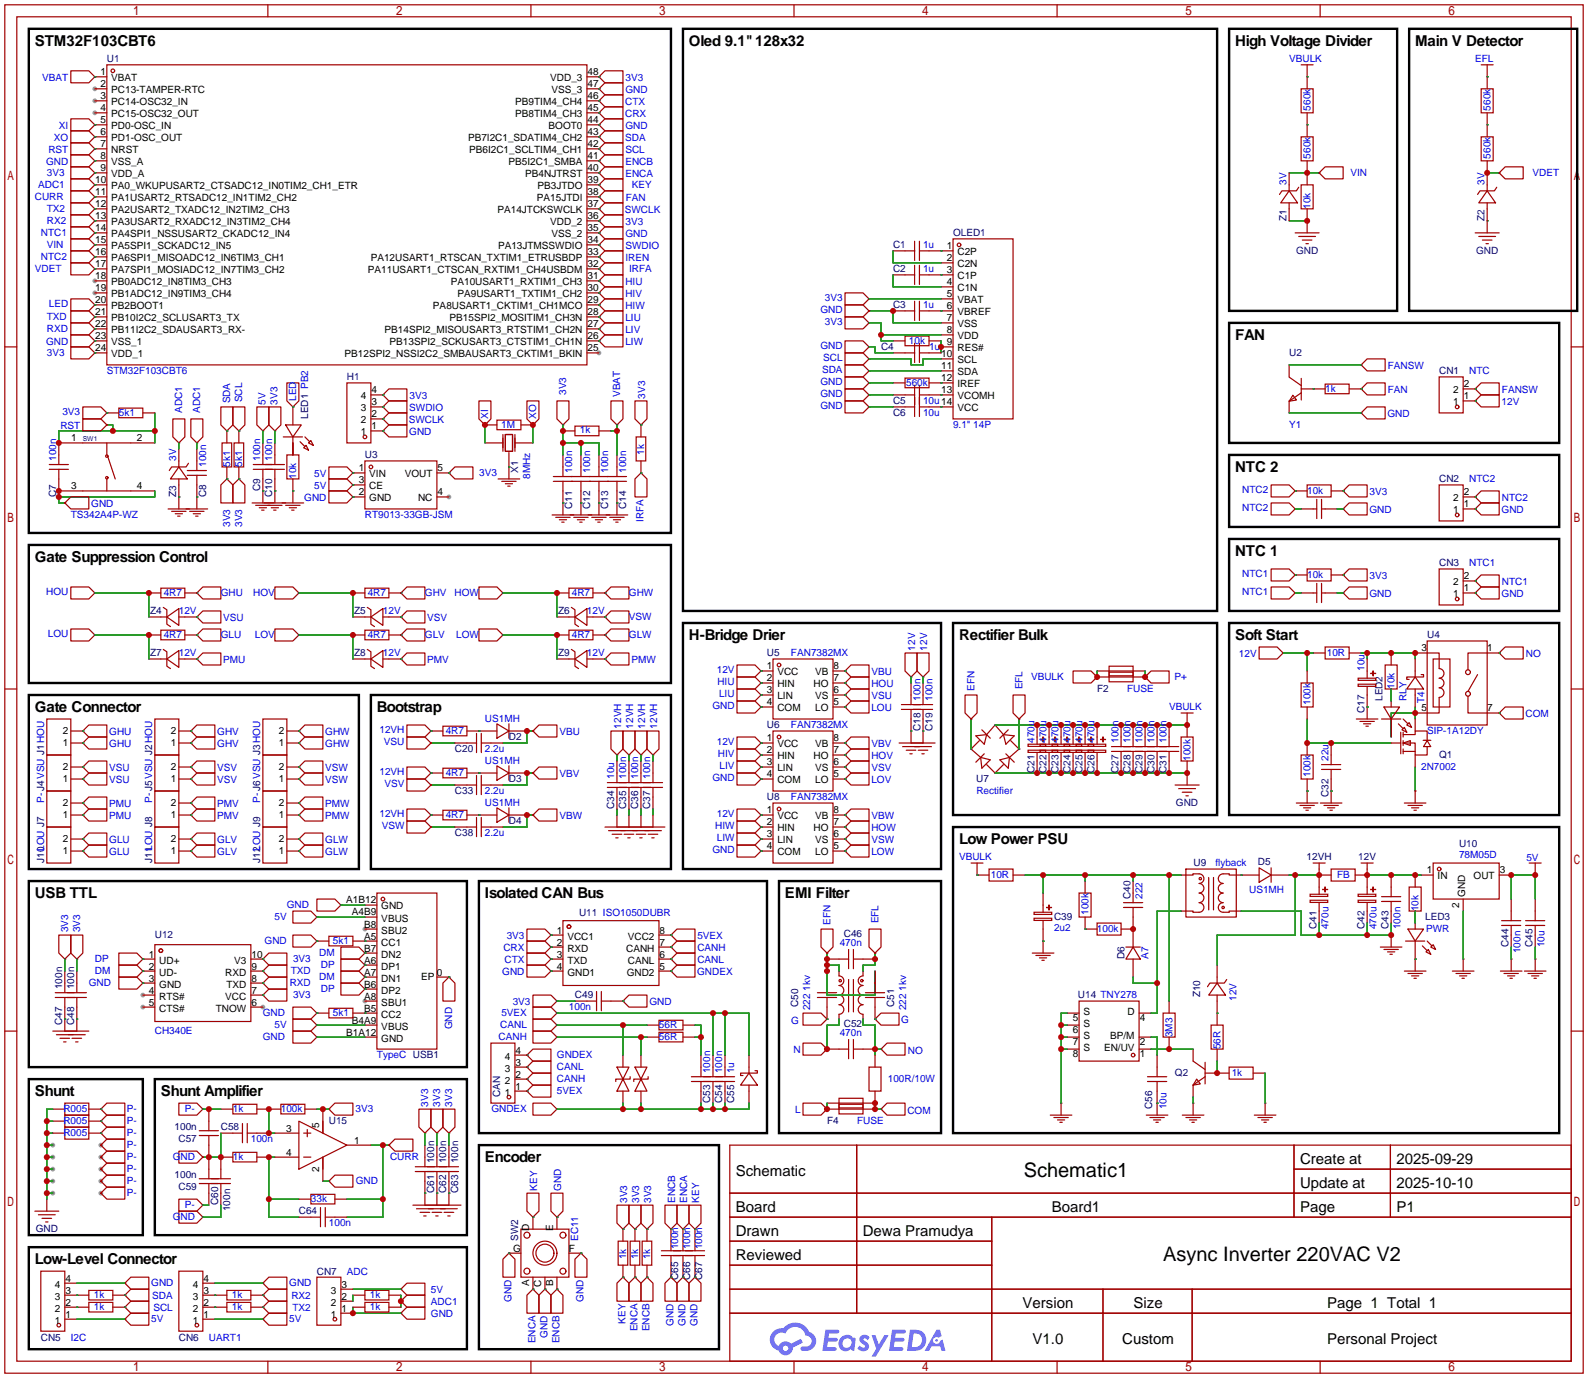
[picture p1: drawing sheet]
<svg xmlns="http://www.w3.org/2000/svg" width="336mm" height="292mm" viewBox="0 0 336 292" stroke-linecap="round" stroke-linejoin="round" font-family="sans-serif">
<defs><g id="words">
<g font-size="4.2">
<text x="216.6" y="249">Schematic1</text>
<text x="246.1" y="266.8">Async Inverter 220VAC V2</text>
</g>
<g font-size="3.2">
<text x="7.4" y="9.7">STM32F103CBT6</text>
<text x="145.8" y="9.7">Oled 9.1&quot; 128x32</text>
<text x="261.4" y="9.7">High Voltage Divider</text>
<text x="299.5" y="9.7">Main V Detector</text>
<text x="261.4" y="71.9">FAN</text>
<text x="261.4" y="99.9">NTC 2</text>
<text x="7.4" y="118.9">Gate Suppression Control</text>
<text x="261.4" y="117.6">NTC 1</text>
<text x="145.8" y="135.4">H-Bridge Drier</text>
<text x="202.9" y="135.4">Rectifier Bulk</text>
<text x="261.4" y="135.4">Soft Start</text>
<text x="7.4" y="150.7">Gate Connector</text>
<text x="79.8" y="150.7">Bootstrap</text>
<text x="202.9" y="178.6">Low Power PSU</text>
<text x="7.4" y="190">USB TTL</text>
<text x="102.6" y="190">Isolated CAN Bus</text>
<text x="166.1" y="190">EMI Filter</text>
<text x="7.4" y="231.9">Shunt</text>
<text x="34" y="231.9">Shunt Amplifier</text>
<text x="102.6" y="245.9">Encoder</text>
<text x="155.7" y="248.8">Schematic</text>
<text x="275.1" y="246.2">Create at</text>
<text x="275.1" y="251.3">Update at</text>
<text x="295.5" y="246.2">2025-09-29</text>
<text x="295.5" y="251.3">2025-10-10</text>
<text x="155.7" y="256.4">Board</text>
<text x="222.6" y="256.4">Board1</text>
<text x="275.1" y="256.4">Page</text>
<text x="295.5" y="256.4">P1</text>
<text x="155.7" y="261.5">Drawn</text>
<text x="182.6" y="261.5">Dewa Pramudya</text>
<text x="7.4" y="267.5">Low-Level Connector</text>
<text x="155.7" y="266.6">Reviewed</text>
<text x="216.4" y="276.7">Version</text>
<text x="239.9" y="276.7">Size</text>
<text x="280.9" y="276.7">Page 1 Total 1</text>
<text x="218.5" y="284.3">V1.0</text>
<text x="237.5" y="284.3">Custom</text>
<text x="280.9" y="284.3">Personal Project</text>
</g>
<g font-size="2.1" fill="#00f">
<text x="8.9" y="17.2">VBAT</text>
<text x="132.4" y="17.2">3V3</text>
<text x="272.8" y="13.2">VBULK</text>
<text x="312.2" y="13.2">EFL</text>
<text x="132.3" y="22.2">CTX</text>
<text x="132.3" y="19.7">GND</text>
<text x="277.3" y="23.4" transform="rotate(-90 277.3 23.4)">560k</text>
<text x="315.4" y="23.4" transform="rotate(-90 315.4 23.4)">560k</text>
<text x="11.4" y="29.9">XO</text>
<text x="12.5" y="27.3">XI</text>
<text x="132.3" y="24.8">CRX</text>
<text x="132.3" y="29.9">SDA</text>
<text x="132.3" y="27.3">GND</text>
<text x="9.8" y="34.9">GND</text>
<text x="10.2" y="32.4">RST</text>
<text x="132.3" y="32.4">SCL</text>
<text x="132.3" y="34.9">ENCB</text>
<text x="277.3" y="33.5" transform="rotate(-90 277.3 33.5)">560k</text>
<text x="315.4" y="33.5" transform="rotate(-90 315.4 33.5)">560k</text>
<text x="8.1" y="39.8">ADC1</text>
<text x="9.9" y="37.3">3V3</text>
<text x="132.3" y="37.5">ENCA</text>
<text x="133.7" y="39.7">KEY</text>
<text x="272.2" y="39.1" transform="rotate(-90 272.2 39.1)">3V</text>
<text x="285.8" y="37.3">VIN</text>
<text x="314.1" y="39.1" transform="rotate(-90 314.1 39.1)">3V</text>
<text x="324.3" y="37.3">VDET</text>
<text x="7.4" y="42.4">CURR</text>
<text x="9.9" y="47.4">RX2</text>
<text x="9.9" y="44.9">TX2</text>
<text x="132.2" y="45.1">SWCLK</text>
<text x="132.4" y="47.7">3V3</text>
<text x="132.4" y="42.6">FAN</text>
<text x="277.3" y="44.2" transform="rotate(-90 277.3 44.2)">10k</text>
<text x="8.6" y="50">NTC1</text>
<text x="9.9" y="52.5">VIN</text>
<text x="132.3" y="52.7">SWDIO</text>
<text x="132.3" y="50.2">GND</text>
<text x="195.3" y="52.5">1u</text>
<text x="7.4" y="57.6">VDET</text>
<text x="8.6" y="55.1">NTC2</text>
<text x="132.3" y="55.3">IREN</text>
<text x="133.1" y="57.5">IRFA</text>
<text x="195.3" y="57.6">1u</text>
<text x="10.4" y="65">LED</text>
<text x="132.3" y="65.4">HIW</text>
<text x="132.3" y="62.9">HIV</text>
<text x="132.3" y="60.3">HIU</text>
<text x="174.5" y="63.8">3V3</text>
<text x="195.3" y="65.2">1u</text>
<text x="9.9" y="70.3">RXD</text>
<text x="9.9" y="67.8">TXD</text>
<text x="132.3" y="70.5">LIV</text>
<text x="132.3" y="68">LIU</text>
<text x="173.6" y="66.3">GND</text>
<text x="174.5" y="68.8">3V3</text>
<text x="9.8" y="73">GND</text>
<text x="9.9" y="75.4">3V3</text>
<text x="132.3" y="73">LIW</text>
<text x="173.6" y="73.9">GND</text>
<text x="174.2" y="76.5">SCL</text>
<text x="192.3" y="72.8">10k</text>
<text x="196.6" y="74.1">1u</text>
<text x="22.6" y="79.2">STM32F103CBT6</text>
<text x="119.8" y="83.6" transform="rotate(-90 119.8 83.6)">3V3</text>
<text x="173.6" y="81.5">GND</text>
<text x="174" y="79">SDA</text>
<text x="191.8" y="81.7">560k</text>
<text x="280.4" y="83">1k</text>
<text x="293.7" y="83.2">FAN</text>
<text x="293.7" y="78.1">FANSW</text>
<text x="310.9" y="79.2">NTC</text>
<text x="317.8" y="83.2">FANSW</text>
<text x="13.2" y="87.8">3V3</text>
<text x="25.1" y="88.1">5k1</text>
<text x="38.6" y="87.4" transform="rotate(-90 38.6 87.4)">ADC1</text>
<text x="42.4" y="87.4" transform="rotate(-90 42.4 87.4)">ADC1</text>
<text x="48.7" y="85.4" transform="rotate(-90 48.7 85.4)">SDA</text>
<text x="51.3" y="85.1" transform="rotate(-90 51.3 85.1)">SCL</text>
<text x="56.1" y="85.6" transform="rotate(-90 56.1 85.6)">5V</text>
<text x="58.7" y="85.6" transform="rotate(-90 58.7 85.6)">3V3</text>
<text x="62.7" y="84.8" transform="rotate(-90 62.7 84.8)">LED</text>
<text x="86.5" y="89.5">SWCLK</text>
<text x="86.6" y="87">SWDIO</text>
<text x="86.7" y="84.5">3V3</text>
<text x="103.3" y="88.6" transform="rotate(-90 103.3 88.6)">XI</text>
<text x="113.5" y="88.6" transform="rotate(-90 113.5 88.6)">XO</text>
<text x="131.3" y="84" transform="rotate(-90 131.3 84)">VBAT</text>
<text x="136.5" y="84.3" transform="rotate(-90 136.5 84.3)">3V3</text>
<text x="173.6" y="84.1">GND</text>
<text x="173.6" y="86.6">GND</text>
<text x="195.3" y="88.1">10u</text>
<text x="195.3" y="85.5">10u14</text>
<text x="293.6" y="88.2">GND</text>
<text x="317.8" y="85.7">12V</text>
<text x="12.8" y="90.8">RST</text>
<text x="86.6" y="92.1">GND</text>
<text x="106" y="90.5">1M</text>
<text x="122.7" y="91.7">1k</text>
<text x="201.7" y="90.6">9.1&quot; 14P</text>
<text x="272.8" y="90.6">Y1</text>
<text x="11.9" y="97.5" transform="rotate(-90 11.9 97.5)">100n</text>
<text x="37.3" y="97.5" transform="rotate(-90 37.3 97.5)">3V</text>
<text x="43.6" y="98.8" transform="rotate(-90 43.6 98.8)">100n</text>
<text x="48.7" y="98.8" transform="rotate(-90 48.7 98.8)">5k1</text>
<text x="51.3" y="98.8" transform="rotate(-90 51.3 98.8)">5k1</text>
<text x="55.1" y="97.5" transform="rotate(-90 55.1 97.5)">100n</text>
<text x="57.6" y="97.5" transform="rotate(-90 57.6 97.5)">100n</text>
<text x="62.7" y="101.3" transform="rotate(-90 62.7 101.3)">10k</text>
<text x="66.5" y="101">5V</text>
<text x="101.4" y="100.8">3V3</text>
<text x="112.2" y="101.3" transform="rotate(-90 112.2 101.3)">8MHz</text>
<text x="121.1" y="100.1" transform="rotate(-90 121.1 100.1)">100n</text>
<text x="124.9" y="100.1" transform="rotate(-90 124.9 100.1)">100n</text>
<text x="128.7" y="100.1" transform="rotate(-90 128.7 100.1)">100n</text>
<text x="132.5" y="100.1" transform="rotate(-90 132.5 100.1)">100n</text>
<text x="136.3" y="96.3" transform="rotate(-90 136.3 96.3)">1k</text>
<text x="19.3" y="107.3">GND</text>
<text x="64.4" y="106">GND</text>
<text x="66.5" y="103.5">5V</text>
<text x="262.9" y="104.4">NTC2</text>
<text x="276.6" y="104.6">10k</text>
<text x="289.8" y="104.7">3V3</text>
<text x="310.9" y="102.1">NTC2</text>
<text x="317.8" y="106.1">NTC2</text>
<text x="15" y="109.7">TS342A4P-WZ</text>
<text x="48.7" y="111.5" transform="rotate(-90 48.7 111.5)">3V3</text>
<text x="51.3" y="111.5" transform="rotate(-90 51.3 111.5)">3V3</text>
<text x="77.2" y="109.7">RT9013-33GB-JSM</text>
<text x="136.2" y="110.5" transform="rotate(-90 136.2 110.5)">IRFA</text>
<text x="262.9" y="108.2">NTC2</text>
<text x="289.8" y="108.6">GND</text>
<text x="317.8" y="108.6">GND</text>
<text x="310.9" y="119.8">NTC1</text>
<text x="9.8" y="126">HOU</text>
<text x="262.9" y="126">NTC1</text>
<text x="262.9" y="122.2">NTC1</text>
<text x="276.6" y="122.4">10k</text>
<text x="289.8" y="122.5">3V3</text>
<text x="317.8" y="123.8">NTC1</text>
<text x="34.6" y="126.2">4R7</text>
<text x="37.8" y="130">12V</text>
<text x="46.7" y="126.2">GHU</text>
<text x="47.2" y="131.5">VSU</text>
<text x="53.6" y="126.2">HOV</text>
<text x="77.8" y="126.2">4R7</text>
<text x="81" y="130">12V</text>
<text x="89.9" y="126.2">GHV</text>
<text x="90.4" y="131.5">VSV</text>
<text x="96.2" y="126.2">HOW</text>
<text x="121" y="126.2">4R7</text>
<text x="124.2" y="130">12V</text>
<text x="133.1" y="131.3">VSW</text>
<text x="133.1" y="126.2">GHW</text>
<text x="289.8" y="126.3">GND</text>
<text x="317.8" y="126.3">GND</text>
<text x="10.1" y="134.9">LOU</text>
<text x="34.6" y="135.1">4R7</text>
<text x="46.7" y="135.1">GLU</text>
<text x="53.9" y="135.1">LOV</text>
<text x="77.8" y="135.1">4R7</text>
<text x="89.9" y="135.1">GLV</text>
<text x="96.5" y="135.1">LOW</text>
<text x="121" y="135.1">4R7</text>
<text x="133.1" y="135.1">GLW</text>
<text x="193.7" y="137.7" transform="rotate(-90 193.7 137.7)">12V</text>
<text x="196.2" y="137.7" transform="rotate(-90 196.2 137.7)">12V</text>
<text x="37.8" y="138.9">12V</text>
<text x="47.2" y="140.3">PMU</text>
<text x="81" y="138.9">12V</text>
<text x="90.4" y="140.3">PMV</text>
<text x="124.2" y="138.9">12V</text>
<text x="133.6" y="140.3">PMW</text>
<text x="151.7" y="142.5">12V</text>
<text x="167.4" y="138.9">FAN7382MX</text>
<text x="184.4" y="142.9">VBU</text>
<text x="218.2" y="144">VBULK</text>
<text x="248.6" y="144">P+</text>
<text x="262.2" y="139.1">12V</text>
<text x="280.8" y="138.8">10R</text>
<text x="288.7" y="142" transform="rotate(-90 288.7 142)">10u</text>
<text x="322.9" y="139.1">NO</text>
<text x="151.8" y="145">HIU</text>
<text x="152.2" y="147.6">LIU</text>
<text x="184.4" y="145.4">HOU</text>
<text x="184.4" y="148">VSU</text>
<text x="194.8" y="148.3" transform="rotate(-90 194.8 148.3)">100n</text>
<text x="197.3" y="148.3" transform="rotate(-90 197.3 148.3)">100n</text>
<text x="206.2" y="146.2" transform="rotate(-90 206.2 146.2)">EFN</text>
<text x="216.4" y="145.9" transform="rotate(-90 216.4 145.9)">EFL</text>
<text x="238.5" y="146.5">FUSE</text>
<text x="277.3" y="149.1" transform="rotate(-90 277.3 149.1)">100k</text>
<text x="295.1" y="145.8" transform="rotate(-90 295.1 145.8)">10k</text>
<text x="297.6" y="148.3" transform="rotate(-90 297.6 148.3)">RLY</text>
<text x="301.4" y="148.8" transform="rotate(-90 301.4 148.8)">T4</text>
<text x="23.1" y="155.6">GHU</text>
<text x="46" y="155.6">GHV</text>
<text x="68.8" y="155.6">GHW</text>
<text x="80.3" y="155.2">12VH</text>
<text x="94.3" y="155.4">4R7</text>
<text x="102.6" y="152.9">US1MH</text>
<text x="118.4" y="155.6">VBU</text>
<text x="131.5" y="154.2" transform="rotate(-90 131.5 154.2)">12VH</text>
<text x="134" y="154.2" transform="rotate(-90 134 154.2)">12VH</text>
<text x="136.5" y="154.2" transform="rotate(-90 136.5 154.2)">12VH</text>
<text x="139.1" y="154.2" transform="rotate(-90 139.1 154.2)">12VH</text>
<text x="150.7" y="150.1">GND</text>
<text x="167.4" y="154.1">FAN7382MX</text>
<text x="184.4" y="150.5">LOU</text>
<text x="247.4" y="150.3">VBULK</text>
<text x="302" y="155.4">SIP-1A12DY</text>
<text x="322.8" y="151.8">COM</text>
<text x="23.1" y="158.1">GHU</text>
<text x="46" y="158.1">GHV</text>
<text x="68.8" y="158.1">GHW</text>
<text x="81.2" y="157.7">VSU</text>
<text x="102.6" y="161.7">US1MH</text>
<text x="102.6" y="159.2">2.2u</text>
<text x="151.7" y="157.7">12V</text>
<text x="151.9" y="160.3">HIV</text>
<text x="184.4" y="158.1">VBV</text>
<text x="184.4" y="160.7">HOV</text>
<text x="218.9" y="157.2" transform="rotate(-90 218.9 157.2)">470u</text>
<text x="221.4" y="157.2" transform="rotate(-90 221.4 157.2)">470u</text>
<text x="224" y="157.2" transform="rotate(-90 224 157.2)">470u</text>
<text x="226.5" y="157.2" transform="rotate(-90 226.5 157.2)">470u</text>
<text x="229.1" y="157.2" transform="rotate(-90 229.1 157.2)">470u</text>
<text x="231.6" y="157.2" transform="rotate(-90 231.6 157.2)">470u</text>
<text x="236.7" y="157.2" transform="rotate(-90 236.7 157.2)">100n</text>
<text x="239.2" y="157.2" transform="rotate(-90 239.2 157.2)">100n</text>
<text x="241.8" y="157.2" transform="rotate(-90 241.8 157.2)">100n</text>
<text x="244.3" y="157.2" transform="rotate(-90 244.3 157.2)">100n</text>
<text x="246.8" y="157.2" transform="rotate(-90 246.8 157.2)">100n</text>
<text x="251.9" y="161" transform="rotate(-90 251.9 161)">100k</text>
<text x="281.1" y="161" transform="rotate(-90 281.1 161)">22u</text>
<text x="23.1" y="165.7">VSU</text>
<text x="23.1" y="163.2">VSU</text>
<text x="46" y="165.7">VSV</text>
<text x="46" y="163.2">VSV</text>
<text x="68.8" y="165.7">VSW</text>
<text x="68.8" y="163.2">VSW</text>
<text x="80.3" y="164.1">12VH</text>
<text x="81.4" y="166.6">VSV</text>
<text x="94.3" y="164.3">4R7</text>
<text x="118.4" y="164.5">VBV</text>
<text x="130" y="164.8" transform="rotate(-90 130 164.8)">10u</text>
<text x="132.5" y="164.8" transform="rotate(-90 132.5 164.8)">100n</text>
<text x="135.1" y="164.8" transform="rotate(-90 135.1 164.8)">100n</text>
<text x="137.6" y="164.8" transform="rotate(-90 137.6 164.8)">100n</text>
<text x="150.7" y="165.4">GND</text>
<text x="152.3" y="162.8">LIV</text>
<text x="184.4" y="165.7">LOV</text>
<text x="184.4" y="163.2">VSV</text>
<text x="277.3" y="164.4" transform="rotate(-90 277.3 164.4)">100k</text>
<text x="300.7" y="163">2N7002</text>
<text x="9.3" y="169.9" transform="rotate(-90 9.3 169.9)">P- J4VSU J1HOU</text>
<text x="23.1" y="173.4">PMU</text>
<text x="23.1" y="170.8">PMU</text>
<text x="32.2" y="169.9" transform="rotate(-90 32.2 169.9)">P- J5VSU J2HOU</text>
<text x="46" y="173.4">PMV</text>
<text x="46" y="170.8">PMV</text>
<text x="55.1" y="169.9" transform="rotate(-90 55.1 169.9)">P- J6VSU J3HOU</text>
<text x="68.8" y="173.4">PMW</text>
<text x="68.8" y="170.8">PMW</text>
<text x="80.3" y="173">12VH</text>
<text x="94.3" y="173.2">4R7</text>
<text x="102.6" y="170.6">US1MH</text>
<text x="102.6" y="168.1">2.2u</text>
<text x="118.4" y="173.4">VBW</text>
<text x="151.7" y="173">12V</text>
<text x="167.4" y="169.4">FAN7382MX</text>
<text x="184.4" y="173.4">VBW</text>
<text x="206.6" y="168.1">Rectifier</text>
<text x="23.1" y="178.4">GLU</text>
<text x="46" y="178.4">GLV</text>
<text x="68.8" y="178.4">GLW</text>
<text x="80.8" y="175.5">VSW</text>
<text x="102.6" y="177">2.2u</text>
<text x="151.3" y="175.5">HIW</text>
<text x="151.7" y="178.1">LIW</text>
<text x="184.4" y="175.9">HOW</text>
<text x="184.4" y="178.4">VSW</text>
<text x="23.1" y="181">GLU</text>
<text x="46" y="181">GLV</text>
<text x="68.8" y="181">GLW</text>
<text x="150.7" y="180.6">GND</text>
<text x="184.4" y="181">LOW</text>
<text x="202.9" y="182.1">VBULK</text>
<text x="209.7" y="185.8">10R</text>
<text x="257.2" y="183.2">flyback</text>
<text x="283" y="185.9">FB</text>
<text x="308.7" y="181.6">78M05D</text>
<text x="323" y="182.2">5V</text>
<text x="241.8" y="190.2" transform="rotate(-90 241.8 190.2)">222</text>
<text x="264.3" y="189">US1MH</text>
<text x="14.4" y="197.3" transform="rotate(-90 14.4 197.3)">3V3</text>
<text x="17" y="197.3" transform="rotate(-90 17 197.3)">3V3</text>
<text x="58.1" y="194.8">5V</text>
<text x="60.7" y="192.2">GND</text>
<text x="175.7" y="195.7" transform="rotate(-90 175.7 195.7)">EFN</text>
<text x="185.9" y="195.4" transform="rotate(-90 185.9 195.4)">EFL</text>
<text x="223.1" y="197">2u2</text>
<text x="230.3" y="193.6" transform="rotate(-90 230.3 193.6)">100k</text>
<text x="232.1" y="197.2">100k</text>
<text x="281.1" y="196.6" transform="rotate(-90 281.1 196.6)">470u</text>
<text x="291.3" y="196.6" transform="rotate(-90 291.3 196.6)">470u</text>
<text x="296.4" y="196.6" transform="rotate(-90 296.4 196.6)">100n</text>
<text x="300.2" y="192.8" transform="rotate(-90 300.2 192.8)">10k</text>
<text x="301.8" y="197.2">PWR</text>
<text x="20.1" y="203.7">DP</text>
<text x="56" y="199.8">GND</text>
<text x="62" y="203.7">3V3</text>
<text x="67.6" y="202.4">DM</text>
<text x="70.4" y="199.8">5k1</text>
<text x="106.5" y="201.3">CRX</text>
<text x="106.8" y="203.9">CTX</text>
<text x="107.2" y="198.8">3V3</text>
<text x="147.6" y="198.8">5VEX</text>
<text x="147.6" y="203.9">CANL</text>
<text x="147.6" y="201.3">CANH</text>
<text x="177.7" y="200.3">470n</text>
<text x="243" y="202.9" transform="rotate(-90 243 202.9)">A7</text>
<text x="321.8" y="201.7" transform="rotate(-90 321.8 201.7)">100n</text>
<text x="326.8" y="200.4" transform="rotate(-90 326.8 200.4)">10u</text>
<text x="18.8" y="208.7">GND</text>
<text x="20.1" y="206.2">DM</text>
<text x="61.3" y="208.7">RXD</text>
<text x="61.6" y="206.2">TXD</text>
<text x="67.6" y="207.5">DM</text>
<text x="67.9" y="204.9">DP</text>
<text x="106.3" y="206.4">GND</text>
<text x="147.5" y="206.4">GNDEX</text>
<text x="55.6" y="215.1">GND</text>
<text x="62" y="211.3">3V3</text>
<text x="67.9" y="210">DP</text>
<text x="70.4" y="215.1">5k1</text>
<text x="106.1" y="215.1">5VEX</text>
<text x="108.5" y="212.7">3V3</text>
<text x="120.4" y="213.8">100n</text>
<text x="137.4" y="212.7">GND</text>
<text x="171.5" y="213.8" transform="rotate(-90 171.5 213.8)">222 1kv</text>
<text x="191.8" y="213.8" transform="rotate(-90 191.8 213.8)">222 1kv</text>
<text x="261.6" y="211.8" transform="rotate(-90 261.6 211.8)">12V</text>
<text x="32.8" y="218.9">CH340E</text>
<text x="55.6" y="220.2">GND</text>
<text x="58.1" y="217.6">5V</text>
<text x="95.7" y="217.8" transform="rotate(-90 95.7 217.8)">GND</text>
<text x="105.5" y="220.2">CANH</text>
<text x="105.9" y="217.6">CANL</text>
<text x="139.4" y="217.6">56R</text>
<text x="139.4" y="220.2">56R</text>
<text x="167.4" y="216.6">G</text>
<text x="177.7" y="219.3">470n</text>
<text x="190.7" y="216.5">G</text>
<text x="248.1" y="219.5" transform="rotate(-90 248.1 219.5)">3M3</text>
<text x="258.3" y="222" transform="rotate(-90 258.3 222)">56R</text>
<text x="79.8" y="224">TypeC USB1</text>
<text x="117.9" y="226.5">CANL</text>
<text x="117.9" y="224">GNDEX</text>
<text x="150.3" y="227.1" transform="rotate(-90 150.3 227.1)">100n</text>
<text x="152.9" y="227.1" transform="rotate(-90 152.9 227.1)">100n</text>
<text x="155.4" y="227.1" transform="rotate(-90 155.4 227.1)">1u</text>
<text x="167.9" y="222.9">N</text>
<text x="192.1" y="222.9">NO</text>
<text x="260.7" y="227.7">1k</text>
<text x="117.9" y="229.1">CANH</text>
<text x="117.9" y="231.6">5VEX</text>
<text x="187.9" y="229.1">100R/10W</text>
<text x="13.4" y="235.3">R005</text>
<text x="13.4" y="237.8">R005</text>
<text x="26.8" y="235.4">P-</text>
<text x="26.8" y="237.9">P-</text>
<text x="39.1" y="235.4">P-</text>
<text x="49.3" y="235.4">1k</text>
<text x="59.4" y="235.4">100k</text>
<text x="75.2" y="235.4">3V3</text>
<text x="90.6" y="234.1" transform="rotate(-90 90.6 234.1)">3V3</text>
<text x="93.2" y="234.1" transform="rotate(-90 93.2 234.1)">3V3</text>
<text x="95.7" y="234.1" transform="rotate(-90 95.7 234.1)">3V3</text>
<text x="104" y="235.4">GNDEX</text>
<text x="168.2" y="235.6">L</text>
<text x="181.4" y="237.9">FUSE</text>
<text x="192" y="235.6">COM</text>
<text x="246.8" y="234.7" transform="rotate(-90 246.8 234.7)">10u</text>
<text x="13.4" y="240.4">R005</text>
<text x="26.8" y="240.5">P-</text>
<text x="26.8" y="243">P-</text>
<text x="26.8" y="245.6">P-</text>
<text x="36.6" y="245.6">GND</text>
<text x="49.3" y="245.6">1k</text>
<text x="53.1" y="241.8">100n</text>
<text x="82.5" y="245.6">CURR</text>
<text x="26.8" y="248.1">P-</text>
<text x="26.8" y="250.6">P-</text>
<text x="75.3" y="250.6">GND</text>
<text x="113.7" y="252" transform="rotate(-90 113.7 252)">KEY</text>
<text x="118.8" y="252" transform="rotate(-90 118.8 252)">GND</text>
<text x="26.8" y="253.2">P-</text>
<text x="39.1" y="255.7">P-</text>
<text x="65.8" y="254.5">33k</text>
<text x="132.7" y="254.5" transform="rotate(-90 132.7 254.5)">3V3</text>
<text x="135.3" y="254.5" transform="rotate(-90 135.3 254.5)">3V3</text>
<text x="137.8" y="254.5" transform="rotate(-90 137.8 254.5)">3V3</text>
<text x="142.9" y="254.5" transform="rotate(-90 142.9 254.5)">ENCB</text>
<text x="145.4" y="254.5" transform="rotate(-90 145.4 254.5)">ENCA</text>
<text x="148" y="254.5" transform="rotate(-90 148 254.5)">KEY</text>
<text x="36.6" y="258.3">GND</text>
<text x="69.6" y="259.5">100n</text>
<text x="122.4" y="262.6" transform="rotate(-90 122.4 262.6)">EC11</text>
<text x="73.4" y="269.7">ADC</text>
<text x="132.5" y="266.4" transform="rotate(-90 132.5 266.4)">1k</text>
<text x="135.1" y="266.4" transform="rotate(-90 135.1 266.4)">1k</text>
<text x="137.6" y="266.4" transform="rotate(-90 137.6 266.4)">1k</text>
<text x="143.5" y="264.3" transform="rotate(-90 143.5 264.3)">100n</text>
<text x="146.1" y="264.3" transform="rotate(-90 146.1 264.3)">100n</text>
<text x="148.6" y="264.3" transform="rotate(-90 148.6 264.3)">100n</text>
<text x="19.9" y="274.6">1k</text>
<text x="32" y="272">GND</text>
<text x="32.2" y="274.8">SDA</text>
<text x="49.1" y="274.6">1k</text>
<text x="61.2" y="272">GND</text>
<text x="61.7" y="274.8">RX2</text>
<text x="78.3" y="274.6">1k</text>
<text x="91.2" y="273.5">5V</text>
<text x="108.2" y="275.5" transform="rotate(-90 108.2 275.5)">GND</text>
<text x="123.5" y="275.5" transform="rotate(-90 123.5 275.5)">GND</text>
<text x="19.9" y="277.1">1k</text>
<text x="32" y="279.7">5V</text>
<text x="32.5" y="277.3">SCL</text>
<text x="49.1" y="277.1">1k</text>
<text x="61.2" y="279.7">5V</text>
<text x="61.9" y="277.3">TX2</text>
<text x="78.3" y="277.1">1k</text>
<text x="91.2" y="276">ADC1</text>
<text x="91.2" y="278.6">GND</text>
<text x="132.3" y="280.1" transform="rotate(-90 132.3 280.1)">KEY</text>
<text x="134.9" y="281.7" transform="rotate(-90 134.9 281.7)">ENCA</text>
<text x="137.4" y="281.7" transform="rotate(-90 137.4 281.7)">ENCB</text>
<text x="142.5" y="280.5" transform="rotate(-90 142.5 280.5)">GND</text>
<text x="145" y="280.5" transform="rotate(-90 145 280.5)">GND</text>
<text x="147.6" y="280.5" transform="rotate(-90 147.6 280.5)">GND</text>
<text x="15" y="283.7">I2C</text>
<text x="44.2" y="283.7">UART1</text>
<text x="113.3" y="284.3" transform="rotate(-90 113.3 284.3)">ENCA</text>
<text x="115.8" y="283.1" transform="rotate(-90 115.8 283.1)">GND</text>
<text x="118.4" y="284.3" transform="rotate(-90 118.4 284.3)">ENCB</text>
</g>
<g font-size="2.1">
<text x="21.3" y="15.9">1</text>
<text x="23.5" y="17.2">VBAT</text>
<text x="116.4" y="17.2">VDD_3</text>
<text x="124.3" y="15.9">48</text>
<text x="21.3" y="18.5">2</text>
<text x="21.3" y="21">3</text>
<text x="21.3" y="23.5">4</text>
<text x="23.5" y="19.7">PC13-TAMPER-RTC</text>
<text x="23.5" y="22.3">PC14-OSC32_IN</text>
<text x="109" y="22.3">PB9TIM4_CH4</text>
<text x="116.7" y="19.7">VSS_3</text>
<text x="124.3" y="23.5">45</text>
<text x="124.3" y="21">46</text>
<text x="124.3" y="18.5">47</text>
<text x="21.3" y="26.1">5</text>
<text x="21.3" y="28.6">6</text>
<text x="23.5" y="24.8">PC15-OSC32_OUT</text>
<text x="23.5" y="27.4">PD0-OSC_IN</text>
<text x="23.5" y="29.9">PD1-OSC_OUT</text>
<text x="99" y="29.9">PB7I2C1_SDATIM4_CH2</text>
<text x="109" y="24.8">PB8TIM4_CH3</text>
<text x="116.1" y="27.4">BOOT0</text>
<text x="124.3" y="28.6">43</text>
<text x="124.3" y="26.1">44</text>
<text x="21.3" y="31.2">7</text>
<text x="21.3" y="33.7">8</text>
<text x="23.5" y="32.4">NRST</text>
<text x="23.5" y="35">VSS_A</text>
<text x="99.3" y="32.4">PB6I2C1_SCLTIM4_CH1</text>
<text x="107.6" y="35">PB5I2C1_SMBA</text>
<text x="124.3" y="33.7">41</text>
<text x="124.3" y="31.2">42</text>
<text x="20.1" y="38.8">10</text>
<text x="20.1" y="41.3">11</text>
<text x="21.3" y="36.2">9</text>
<text x="23.5" y="37.5">VDD_A</text>
<text x="23.5" y="40.1">PA0_WKUPUSART2_CTSADC12_IN0TIM2_CH1_ETR</text>
<text x="111.2" y="37.5">PB4NJTRST</text>
<text x="113.7" y="40.1">PB3JTDO</text>
<text x="124.3" y="41.3">38</text>
<text x="124.3" y="38.8">39</text>
<text x="124.3" y="36.2">40</text>
<text x="20.1" y="43.9">12</text>
<text x="20.1" y="46.4">13</text>
<text x="23.5" y="42.6">PA1USART2_RTSADC12_IN1TIM2_CH2</text>
<text x="23.5" y="45.1">PA2USART2_TXADC12_IN2TIM2_CH3</text>
<text x="23.5" y="47.7">PA3USART2_RXADC12_IN3TIM2_CH4</text>
<text x="105.3" y="45.1">PA14JTCKSWCLK</text>
<text x="113.6" y="42.6">PA15JTDI</text>
<text x="116.4" y="47.7">VDD_2</text>
<text x="124.3" y="46.4">36</text>
<text x="124.3" y="43.9">37</text>
<text x="20.1" y="48.9">14</text>
<text x="20.1" y="51.5">15</text>
<text x="23.5" y="50.2">PA4SPI1_NSSUSART2_CKADC12_IN4</text>
<text x="23.5" y="52.8">PA5SPI1_SCKADC12_IN5</text>
<text x="105.4" y="52.8">PA13JTMSSWDIO</text>
<text x="116.7" y="50.2">VSS_2</text>
<text x="124.3" y="51.5">34</text>
<text x="124.3" y="48.9">35</text>
<text x="200.4" y="52.8">1</text>
<text x="20.1" y="54">16</text>
<text x="20.1" y="56.6">17</text>
<text x="20.1" y="59.1">18</text>
<text x="23.5" y="55.3">PA6SPI1_MISOADC12_IN6TIM3_CH1</text>
<text x="23.5" y="57.8">PA7SPI1_MOSIADC12_IN7TIM3_CH2</text>
<text x="77.9" y="57.8">PA11USART1_CTSCAN_RXTIM1_CH4USBDM</text>
<text x="78.5" y="55.3">PA12USART1_RTSCAN_TXTIM1_ETRUSBDP</text>
<text x="124.3" y="59.1">31</text>
<text x="124.3" y="56.6">32</text>
<text x="124.3" y="54">33</text>
<text x="200.4" y="55.3">2</text>
<text x="200.4" y="57.8">3</text>
<text x="202.6" y="54">C2P</text>
<text x="202.6" y="56.6">C2N</text>
<text x="202.6" y="59.1">C1P</text>
<text x="20.1" y="61.6">19</text>
<text x="20.1" y="64.2">20</text>
<text x="23.5" y="60.4">PB0ADC12_IN8TIM3_CH3</text>
<text x="23.5" y="62.9">PB1ADC12_IN9TIM3_CH4</text>
<text x="23.5" y="65.5">PB2BOOT1</text>
<text x="91.6" y="65.5">PA8USART1_CKTIM1_CH1MCO</text>
<text x="95.4" y="60.4">PA10USART1_RXTIM1_CH3</text>
<text x="96.8" y="62.9">PA9USART1_TXTIM1_CH2</text>
<text x="124.3" y="64.2">29</text>
<text x="124.3" y="61.6">30</text>
<text x="200.4" y="60.4">4</text>
<text x="200.4" y="62.9">5</text>
<text x="200.4" y="65.5">6</text>
<text x="202.6" y="61.6">C1N</text>
<text x="202.6" y="64.2">VBAT</text>
<text x="20.1" y="66.7">21</text>
<text x="20.1" y="69.3">22</text>
<text x="20.1" y="71.8">23</text>
<text x="23.5" y="68">PB10I2C2_SCLUSART3_TX</text>
<text x="23.5" y="70.5">PB11I2C2_SDAUSART3_RX-</text>
<text x="81.4" y="70.5">PB14SPI2_MISOUSART3_RTSTIM1_CH2N</text>
<text x="95.2" y="68">PB15SPI2_MOSITIM1_CH3N</text>
<text x="124.3" y="71.8">26</text>
<text x="124.3" y="69.3">27</text>
<text x="124.3" y="66.7">28</text>
<text x="200.4" y="68">7</text>
<text x="200.4" y="70.5">8</text>
<text x="202.6" y="66.7">VBREF</text>
<text x="202.6" y="69.3">VSS</text>
<text x="202.6" y="71.8">VDD</text>
<text x="20.1" y="74.3">24</text>
<text x="23.5" y="73.1">VSS_1</text>
<text x="23.5" y="75.6">VDD_1</text>
<text x="72.9" y="75.6">PB12SPI2_NSSI2C2_SMBAUSART3_CKTIM1_BKIN</text>
<text x="82.5" y="73.1">PB13SPI2_SCKUSART3_CTSTIM1_CH1N</text>
<text x="124.3" y="74.3">25</text>
<text x="199.2" y="75.6">10</text>
<text x="200.4" y="73.1">9</text>
<text x="202.6" y="74.3">RES#</text>
<text x="202.6" y="76.9">SCL</text>
<text x="78.6" y="83.2">4</text>
<text x="199.2" y="78.2">11</text>
<text x="199.2" y="80.7">12</text>
<text x="199.2" y="83.2">13</text>
<text x="202.6" y="79.4">SDA</text>
<text x="202.6" y="82">IREF</text>
<text x="307.5" y="83.2">2</text>
<text x="309.8" y="82">2</text>
<text x="76.4" y="89.6">2</text>
<text x="76.4" y="87">3</text>
<text x="76.4" y="84.5">4</text>
<text x="78.6" y="88.3">2</text>
<text x="78.6" y="85.8">3</text>
<text x="202.6" y="84.5">VCOMH</text>
<text x="202.6" y="87">VCC</text>
<text x="307.5" y="85.8">1</text>
<text x="309.8" y="84.5">1</text>
<text x="15.1" y="93.4">1</text>
<text x="29" y="93.4">2</text>
<text x="76.4" y="92.1">1</text>
<text x="78.6" y="90.9">1</text>
<text x="75.9" y="99.7">1</text>
<text x="78.2" y="101">VIN</text>
<text x="85.6" y="101">VOUT</text>
<text x="92.6" y="99.7">5</text>
<text x="15.1" y="103.6">3</text>
<text x="29" y="103.6">4</text>
<text x="75.9" y="104.8">2</text>
<text x="75.9" y="102.3">3</text>
<text x="78.2" y="106.1">GND</text>
<text x="78.2" y="103.6">CE</text>
<text x="88.5" y="106.1">NC</text>
<text x="92.6" y="104.8">4</text>
<text x="307.5" y="106.1">2</text>
<text x="309.8" y="107.4">1</text>
<text x="309.8" y="104.8">2</text>
<text x="307.5" y="108.6">1</text>
<text x="307.5" y="123.9">2</text>
<text x="309.8" y="125.1">1</text>
<text x="309.8" y="122.6">2</text>
<text x="307.5" y="126.4">1</text>
<text x="300.8" y="137.8">3</text>
<text x="314.7" y="137.8">1</text>
<text x="162.3" y="141.7">1</text>
<text x="164.5" y="142.9">VCC</text>
<text x="172.5" y="142.9">VB</text>
<text x="176.4" y="141.7">8</text>
<text x="162.3" y="144.2">2</text>
<text x="162.3" y="146.7">3</text>
<text x="162.3" y="149.3">4</text>
<text x="164.5" y="145.5">HIN</text>
<text x="164.5" y="148">LIN</text>
<text x="172.2" y="145.5">HO</text>
<text x="172.5" y="148">VS</text>
<text x="176.4" y="149.3">5</text>
<text x="176.4" y="146.7">6</text>
<text x="176.4" y="144.2">7</text>
<text x="13.3" y="155.4">2</text>
<text x="36.2" y="155.4">2</text>
<text x="59" y="155.4">2</text>
<text x="164.5" y="150.5">COM</text>
<text x="172.5" y="150.5">LO</text>
<text x="300.8" y="150.5">5</text>
<text x="314.7" y="150.5">7</text>
<text x="13.3" y="158">1</text>
<text x="36.2" y="158">1</text>
<text x="59" y="158">1</text>
<text x="162.3" y="156.9">1</text>
<text x="162.3" y="159.4">2</text>
<text x="162.3" y="162">3</text>
<text x="164.5" y="158.2">VCC</text>
<text x="164.5" y="160.7">HIN</text>
<text x="172.2" y="160.7">HO</text>
<text x="172.5" y="158.2">VB</text>
<text x="176.4" y="162">6</text>
<text x="176.4" y="159.4">7</text>
<text x="176.4" y="156.9">8</text>
<text x="13.3" y="165.6">1</text>
<text x="13.3" y="163">2</text>
<text x="36.2" y="165.6">1</text>
<text x="36.2" y="163">2</text>
<text x="59" y="165.6">1</text>
<text x="59" y="163">2</text>
<text x="162.3" y="164.5">4</text>
<text x="164.5" y="163.2">LIN</text>
<text x="164.5" y="165.8">COM</text>
<text x="172.5" y="165.8">LO</text>
<text x="172.5" y="163.2">VS</text>
<text x="176.4" y="164.5">5</text>
<text x="13.3" y="173.2">1</text>
<text x="13.3" y="170.7">2</text>
<text x="36.2" y="173.2">1</text>
<text x="36.2" y="170.7">2</text>
<text x="59" y="173.2">1</text>
<text x="59" y="170.7">2</text>
<text x="162.3" y="172.1">1</text>
<text x="164.5" y="173.4">VCC</text>
<text x="172.5" y="173.4">VB</text>
<text x="176.4" y="172.1">8</text>
<text x="13.3" y="178.3">2</text>
<text x="36.2" y="178.3">2</text>
<text x="59" y="178.3">2</text>
<text x="162.3" y="174.7">2</text>
<text x="162.3" y="177.2">3</text>
<text x="162.3" y="179.8">4</text>
<text x="164.5" y="175.9">HIN</text>
<text x="164.5" y="178.5">LIN</text>
<text x="172.2" y="175.9">HO</text>
<text x="172.5" y="178.5">VS</text>
<text x="176.4" y="179.8">5</text>
<text x="176.4" y="177.2">6</text>
<text x="176.4" y="174.7">7</text>
<text x="13.3" y="180.8">1</text>
<text x="36.2" y="180.8">1</text>
<text x="59" y="180.8">1</text>
<text x="164.5" y="181">COM</text>
<text x="172.5" y="181">LO</text>
<text x="302" y="184.8">1</text>
<text x="317.4" y="184.8">3</text>
<text x="73.3" y="191.2">A1B12</text>
<text x="304.2" y="186.1">IN</text>
<text x="310.1" y="189.8" transform="rotate(-90 310.1 189.8)">GND</text>
<text x="311.8" y="186.1">OUT</text>
<text x="74.5" y="193.7">A4B9</text>
<text x="77" y="196.3">B8</text>
<text x="80.7" y="197.5">SBU2</text>
<text x="80.7" y="195">VBUS</text>
<text x="80.7" y="192.5">GND</text>
<text x="117.8" y="197.5">1</text>
<text x="139.6" y="197.5">8</text>
<text x="308.8" y="192" transform="rotate(-90 308.8 192)">2</text>
<text x="31.5" y="202.6">1</text>
<text x="33.7" y="203.9">UD+</text>
<text x="49.6" y="203.9">V3</text>
<text x="53.2" y="202.6">10</text>
<text x="77" y="203.9">A6</text>
<text x="77" y="201.3">B7</text>
<text x="77" y="198.8">A5</text>
<text x="80.7" y="202.6">DN2</text>
<text x="80.7" y="200.1">CC1</text>
<text x="117.8" y="200.1">2</text>
<text x="117.8" y="202.6">3</text>
<text x="120.1" y="198.8">VCC1</text>
<text x="120.1" y="201.3">RXD</text>
<text x="120.1" y="203.9">TXD</text>
<text x="132.5" y="201.3">CANH</text>
<text x="132.9" y="203.9">CANL</text>
<text x="132.9" y="198.8">VCC2</text>
<text x="139.6" y="202.6">6</text>
<text x="139.6" y="200.1">7</text>
<text x="31.5" y="205.2">2</text>
<text x="31.5" y="207.7">3</text>
<text x="33.7" y="206.4">UD-</text>
<text x="33.7" y="209">GND</text>
<text x="47.7" y="206.4">RXD</text>
<text x="47.9" y="209">TXD</text>
<text x="53.2" y="207.7">8</text>
<text x="53.2" y="205.2">9</text>
<text x="77" y="209">B6</text>
<text x="77" y="206.4">A7</text>
<text x="80.7" y="207.7">DN1</text>
<text x="80.7" y="205.2">DP1</text>
<text x="89.1" y="207.4">EP</text>
<text x="92.5" y="206.4">0</text>
<text x="117.8" y="205.2">4</text>
<text x="120.1" y="206.4">GND1</text>
<text x="132.6" y="206.4">GND2</text>
<text x="139.6" y="205.2">5</text>
<text x="31.5" y="210.2">4</text>
<text x="31.5" y="212.8">5</text>
<text x="33.7" y="211.5">RTS#</text>
<text x="33.7" y="214">CTS#</text>
<text x="45.7" y="214">TNOW</text>
<text x="47.7" y="211.5">VCC</text>
<text x="53.2" y="212.8">6</text>
<text x="53.2" y="210.2">7</text>
<text x="77" y="214">B5</text>
<text x="77" y="211.5">A8</text>
<text x="80.7" y="215.3">CC2</text>
<text x="80.7" y="212.8">SBU1</text>
<text x="80.7" y="210.2">DP2</text>
<text x="229.3" y="214.8">S</text>
<text x="238.6" y="214.8">D</text>
<text x="73.3" y="219.1">B1A12</text>
<text x="74.5" y="216.6">B4A9</text>
<text x="80.7" y="220.4">GND</text>
<text x="80.7" y="217.9">VBUS</text>
<text x="227" y="216.1">5</text>
<text x="227" y="218.7">6</text>
<text x="227" y="221.2">7</text>
<text x="229.3" y="217.4">S</text>
<text x="229.3" y="219.9">S</text>
<text x="234.9" y="219.9">BP/M</text>
<text x="241.2" y="221.2">2</text>
<text x="241.2" y="216.1">4</text>
<text x="106.8" y="226.7">3</text>
<text x="106.8" y="224.2">4</text>
<text x="109.1" y="225.5">3</text>
<text x="109.1" y="222.9">4</text>
<text x="227" y="223.7">8</text>
<text x="229.3" y="222.5">S</text>
<text x="233.6" y="222.5">EN/UV</text>
<text x="241.2" y="223.7">1</text>
<text x="106.8" y="231.8">1</text>
<text x="106.8" y="229.3">2</text>
<text x="109.1" y="230.6">1</text>
<text x="109.1" y="228">2</text>
<text x="60.5" y="239.4">3</text>
<text x="67.5" y="238.7" transform="rotate(-90 67.5 238.7)">5</text>
<text x="60.5" y="244.5">4</text>
<text x="74.9" y="242">1</text>
<text x="67.5" y="248" transform="rotate(-90 67.5 248)">2</text>
<text x="112" y="260.6" transform="rotate(-90 112 260.6)">D</text>
<text x="117" y="260.6" transform="rotate(-90 117 260.6)">E</text>
<text x="108.6" y="264.8">G</text>
<text x="120.4" y="264.8">F</text>
<text x="11.6" y="275">3</text>
<text x="11.6" y="272.5">4</text>
<text x="13.8" y="273.7">3</text>
<text x="13.8" y="271.2">4</text>
<text x="40.8" y="275">3</text>
<text x="40.8" y="272.5">4</text>
<text x="43.1" y="273.7">3</text>
<text x="43.1" y="271.2">4</text>
<text x="70" y="273.7">3</text>
<text x="72.3" y="275">2</text>
<text x="72.3" y="272.5">3</text>
<text x="112" y="272.2" transform="rotate(-90 112 272.2)">A</text>
<text x="114.5" y="272.3" transform="rotate(-90 114.5 272.3)">C</text>
<text x="117" y="272.2" transform="rotate(-90 117 272.2)">B</text>
<text x="11.6" y="280.1">1</text>
<text x="11.6" y="277.5">2</text>
<text x="13.8" y="278.8">1</text>
<text x="13.8" y="276.3">2</text>
<text x="40.8" y="280.1">1</text>
<text x="40.8" y="277.5">2</text>
<text x="43.1" y="278.8">1</text>
<text x="43.1" y="276.3">2</text>
<text x="70" y="278.8">1</text>
<text x="70" y="276.3">2</text>
<text x="72.3" y="277.5">1</text>
</g>
<g font-size="2.1" fill="#000080">
<text x="22.6" y="13.2">U1</text>
<text x="272.2" y="46.7" transform="rotate(-90 272.2 46.7)">Z1</text>
<text x="314.1" y="46.7" transform="rotate(-90 314.1 46.7)">Z2</text>
<text x="189" y="52.5">C1</text>
<text x="201.7" y="50">OLED1</text>
<text x="274.3" y="53.8">GND</text>
<text x="312.4" y="53.8">GND</text>
<text x="189" y="57.6">C2</text>
<text x="189" y="65.2">C3</text>
<text x="186.4" y="74.1">C4</text>
<text x="272.8" y="75.4">U2</text>
<text x="73.4" y="80.5">H1</text>
<text x="304.5" y="79.2">CN1</text>
<text x="65.2" y="88.6" transform="rotate(-90 65.2 88.6)">LED1 PB2</text>
<text x="189" y="88.1">C6</text>
<text x="189" y="85.5">C5</text>
<text x="77.2" y="97">U3</text>
<text x="109.7" y="100.1" transform="rotate(-90 109.7 100.1)">X1</text>
<text x="11.9" y="105.2" transform="rotate(-90 11.9 105.2)">C7</text>
<text x="37.3" y="105.2" transform="rotate(-90 37.3 105.2)">Z3</text>
<text x="43.6" y="105.2" transform="rotate(-90 43.6 105.2)">C8</text>
<text x="55.1" y="103.9" transform="rotate(-90 55.1 103.9)">C9</text>
<text x="57.6" y="105.2" transform="rotate(-90 57.6 105.2)">C10</text>
<text x="121.1" y="107.7" transform="rotate(-90 121.1 107.7)">C11</text>
<text x="124.9" y="107.7" transform="rotate(-90 124.9 107.7)">C12</text>
<text x="128.7" y="107.7" transform="rotate(-90 128.7 107.7)">C13</text>
<text x="132.5" y="107.7" transform="rotate(-90 132.5 107.7)">C14</text>
<text x="304.5" y="102.1">CN2</text>
<text x="304.5" y="119.8">CN3</text>
<text x="31.7" y="130">Z4</text>
<text x="74.9" y="130">Z5</text>
<text x="118.1" y="130">Z6</text>
<text x="302" y="135.1">U4</text>
<text x="31.7" y="138.9">Z7</text>
<text x="74.9" y="138.9">Z8</text>
<text x="118.1" y="138.9">Z9</text>
<text x="162.3" y="138.9">U5</text>
<text x="232.2" y="146.5">F2</text>
<text x="292.6" y="148.3" transform="rotate(-90 292.6 148.3)">LED2</text>
<text x="162.3" y="154.1">U6</text>
<text x="194.8" y="154.7" transform="rotate(-90 194.8 154.7)">C18</text>
<text x="197.3" y="154.7" transform="rotate(-90 197.3 154.7)">C19</text>
<text x="288.7" y="150.9" transform="rotate(-90 288.7 150.9)">C17</text>
<text x="96.3" y="159.2">C20</text>
<text x="107.7" y="156.7">D2</text>
<text x="304.5" y="160.5">Q1</text>
<text x="107.7" y="165.6">D3</text>
<text x="206.6" y="165.6">U7</text>
<text x="218.9" y="163.6" transform="rotate(-90 218.9 163.6)">C21</text>
<text x="221.4" y="163.6" transform="rotate(-90 221.4 163.6)">C22</text>
<text x="224" y="163.6" transform="rotate(-90 224 163.6)">C23</text>
<text x="226.5" y="163.6" transform="rotate(-90 226.5 163.6)">C24</text>
<text x="229.1" y="163.6" transform="rotate(-90 229.1 163.6)">C25</text>
<text x="231.6" y="163.6" transform="rotate(-90 231.6 163.6)">C26</text>
<text x="236.7" y="163.6" transform="rotate(-90 236.7 163.6)">C27</text>
<text x="239.2" y="163.6" transform="rotate(-90 239.2 163.6)">C28</text>
<text x="241.8" y="163.6" transform="rotate(-90 241.8 163.6)">C29</text>
<text x="244.3" y="163.6" transform="rotate(-90 244.3 163.6)">C30</text>
<text x="246.8" y="163.6" transform="rotate(-90 246.8 163.6)">C31</text>
<text x="96.3" y="168.1">C33</text>
<text x="130" y="171.2" transform="rotate(-90 130 171.2)">C34</text>
<text x="132.5" y="171.2" transform="rotate(-90 132.5 171.2)">C35</text>
<text x="135.1" y="171.2" transform="rotate(-90 135.1 171.2)">C36</text>
<text x="137.6" y="171.2" transform="rotate(-90 137.6 171.2)">C37</text>
<text x="162.3" y="169.4">U8</text>
<text x="248.9" y="170.6">GND</text>
<text x="281.1" y="168.7" transform="rotate(-90 281.1 168.7)">C32</text>
<text x="96.3" y="177">C38</text>
<text x="107.7" y="174.4">D4</text>
<text x="308.7" y="179.2">U10</text>
<text x="9.3" y="182.6" transform="rotate(-90 9.3 182.6)">J10LOU J7</text>
<text x="32.2" y="182.6" transform="rotate(-90 32.2 182.6)">J11LOU J8</text>
<text x="55.1" y="182.6" transform="rotate(-90 55.1 182.6)">J12LOU J9</text>
<text x="252.6" y="183.2">U9</text>
<text x="266.2" y="183">D5</text>
<text x="276.5" y="182.1">12VH</text>
<text x="287.4" y="182.1">12V</text>
<text x="239.2" y="190.2" transform="rotate(-90 239.2 190.2)">C40</text>
<text x="122.5" y="193.9">U11 ISO1050DUBR</text>
<text x="223.1" y="194.6">C39</text>
<text x="278.6" y="196.6" transform="rotate(-90 278.6 196.6)">C41</text>
<text x="288.7" y="196.6" transform="rotate(-90 288.7 196.6)">C42</text>
<text x="293.8" y="196.6" transform="rotate(-90 293.8 196.6)">C43</text>
<text x="301.6" y="194.6">LED3</text>
<text x="32.8" y="198.6">U12</text>
<text x="178.6" y="198.2">C46</text>
<text x="237.9" y="202.9" transform="rotate(-90 237.9 202.9)">D6</text>
<text x="319.2" y="200.4" transform="rotate(-90 319.2 200.4)">C44</text>
<text x="324.3" y="200.4" transform="rotate(-90 324.3 200.4)">C45</text>
<text x="13.2" y="209.3" transform="rotate(-90 13.2 209.3)">100n</text>
<text x="15.7" y="209.3" transform="rotate(-90 15.7 209.3)">100n</text>
<text x="121.7" y="211.3">C49</text>
<text x="168.9" y="213.1" transform="rotate(-90 168.9 213.1)">C50</text>
<text x="189.2" y="213.1" transform="rotate(-90 189.2 213.1)">C51</text>
<text x="228.1" y="211.2">U14 TNY278</text>
<text x="254" y="211" transform="rotate(-90 254 211)">Z10</text>
<text x="13.2" y="216.9" transform="rotate(-90 13.2 216.9)">C47</text>
<text x="15.7" y="216.9" transform="rotate(-90 15.7 216.9)">C48</text>
<text x="178.6" y="217.3">C52</text>
<text x="248.6" y="227.7">Q2</text>
<text x="105.9" y="232.2" transform="rotate(-90 105.9 232.2)">CAN</text>
<text x="150.3" y="233.4" transform="rotate(-90 150.3 233.4)">C53</text>
<text x="152.9" y="233.4" transform="rotate(-90 152.9 233.4)">C54</text>
<text x="155.4" y="233.4" transform="rotate(-90 155.4 233.4)">C55</text>
<text x="36.9" y="239.2">100n</text>
<text x="46.7" y="239.2">C58</text>
<text x="69.6" y="237.9">U15</text>
<text x="175" y="237.9">F4</text>
<text x="243.8" y="234.7" transform="rotate(-90 243.8 234.7)">C56</text>
<text x="37.8" y="241.8">C57</text>
<text x="36.9" y="249.4">100n</text>
<text x="37.8" y="251.9">C59</text>
<text x="91.9" y="246.1" transform="rotate(-90 91.9 246.1)">100n</text>
<text x="94.4" y="246.1" transform="rotate(-90 94.4 246.1)">100n</text>
<text x="97" y="246.1" transform="rotate(-90 97 246.1)">100n</text>
<text x="46.2" y="255" transform="rotate(-90 46.2 255)">C60</text>
<text x="48.7" y="256.3" transform="rotate(-90 48.7 256.3)">100n</text>
<text x="63.2" y="257">C64</text>
<text x="91.9" y="252.5" transform="rotate(-90 91.9 252.5)">C61</text>
<text x="94.4" y="252.5" transform="rotate(-90 94.4 252.5)">C62</text>
<text x="97" y="252.5" transform="rotate(-90 97 252.5)">C63</text>
<text x="7.6" y="260.8">GND</text>
<text x="109.7" y="262.6" transform="rotate(-90 109.7 262.6)">SW2</text>
<text x="67.1" y="269.7">CN7</text>
<text x="143.5" y="270.8" transform="rotate(-90 143.5 270.8)">C65</text>
<text x="146.1" y="270.8" transform="rotate(-90 146.1 270.8)">C66</text>
<text x="148.6" y="270.8" transform="rotate(-90 148.6 270.8)">C67</text>
<text x="8.6" y="283.7">CN5</text>
<text x="37.8" y="283.7">CN6</text>
</g>
<text font-size="1.4" fill="#000080" x="17.5" y="93.3">SW1</text>
</g></defs>
<g fill="#999">
<circle cx="20.1" cy="18.8" r=".51"/>
<circle cx="20.1" cy="21.3" r=".51"/>
<circle cx="20.1" cy="23.9" r=".51"/>
<circle cx="20.1" cy="59.4" r=".51"/>
<circle cx="20.1" cy="62" r=".51"/>
<circle cx="126.7" cy="74.7" r=".51"/>
<circle cx="21.3" cy="242.3" r=".51"/>
<circle cx="21.3" cy="244.9" r=".51"/>
<circle cx="21.3" cy="247.4" r=".51"/>
<circle cx="21.3" cy="249.9" r=".51"/>
<circle cx="21.3" cy="252.5" r=".51"/>
<circle cx="95" cy="105.2" r=".51"/>
<circle cx="77.2" cy="211.8" r=".51"/>
<circle cx="77.2" cy="196.6" r=".51"/>
<circle cx="30.2" cy="210.6" r=".51"/>
<circle cx="30.2" cy="213.1" r=".51"/>
<circle cx="55.6" cy="213.1" r=".51"/>
<circle cx="11.2" cy="242.3" r=".51"/>
<circle cx="11.2" cy="244.9" r=".51"/>
<circle cx="11.2" cy="247.4" r=".51"/>
<circle cx="11.2" cy="249.9" r=".51"/>
<circle cx="11.2" cy="252.5" r=".51"/>
</g>
<g fill="none" stroke="#a10000" stroke-width=".25">
<path d="M1 1h334v289.6h-334zM3.6 3.6h328.9v284.4h-328.9zM15 15h3.8l1.3 1.3-1.3 1.2h-3.8zM20.1 16.3h.1M20.1 16.3h2.5M20.1 18.8h2.5M22.6 13.7h101.6v63.5h-101.6zM56.7 1v2.6M112.4 1v2.6M124.2 16.3h2.5M124.2 18.8h2.5M126.7 18.8l1.3-1.3h3.8v2.6h-3.8z"/>
<path d="M126.7 18.8h.1M126.7 16.3h.1M128 15h3.8v2.5h-3.8l-1.3-1.2zM168 1v2.6M223.7 1v2.6M279.4 1v2.6M15 30.2h3.8l1.3 1.3-1.3 1.3h-3.8zM15 32.8h3.8l1.3 1.2-1.3 1.3h-3.8zM15 35.3h3.8l1.3 1.3-1.3 1.2h-3.8zM15 27.7h3.8l1.3 1.3-1.3 1.2h-3.8zM15 25.1h3.8l1.3 1.3-1.3 1.3h-3.8zM20.1 31.5h.1"/>
<path d="M20.1 34h.1M20.1 36.6h.1M20.1 29h.1M20.1 26.4h.1M20.1 21.3h2.5M20.1 23.9h2.5M20.1 26.4h2.5M20.1 29h2.5M20.1 31.5h2.5M20.1 34h2.5M20.1 36.6h2.5M20.1 39.1h2.5"/>
<path d="M124.2 21.3h2.5M124.2 23.9h2.5M124.2 26.4h2.5M124.2 29h2.5M124.2 31.5h2.5M124.2 34h2.5M124.2 36.6h2.5M124.2 39.1h2.5M126.7 23.9l1.3-1.3h3.8v2.5h-3.8zM126.7 23.9h.1M126.7 21.3l1.3-1.2h3.8v2.5h-3.8zM126.7 21.3h.1"/>
<path d="M126.7 31.5l1.3-1.3h3.8v2.6h-3.8zM126.7 31.5h.1M126.7 29h.1M126.7 26.4h.1M128 27.7h3.8v2.5h-3.8l-1.3-1.2zM128 25.1h3.8v2.6h-3.8l-1.3-1.3zM15 45.5h3.8l1.3 1.2-1.3 1.3h-3.8zM15 42.9h3.8l1.3 1.3-1.3 1.3h-3.8zM20.1 46.7h.1M20.1 44.2h.1M20.1 41.7h2.5M20.1 44.2h2.5"/>
<path d="M20.1 46.7h2.5M20.1 49.3h2.5M20.1 51.8h2.5M20.1 54.4h2.5M20.1 56.9h2.5M20.1 59.4h2.5M124.2 41.7h2.5M124.2 44.2h2.5M124.2 46.7h2.5M124.2 49.3h2.5M124.2 51.8h2.5M124.2 54.4h2.5"/>
<path d="M124.2 56.9h2.5M124.2 59.4h2.5M126.7 44.2l1.3-1.3h3.8v2.6h-3.8zM126.7 44.2h.1M126.7 51.8h.1M126.7 49.3l1.3-1.3h3.8v2.5h-3.8zM126.7 49.3h.1M126.7 46.7l1.3-1.2h3.8v2.5h-3.8zM126.7 46.7h.1M126.7 59.4l1.3-1.2h3.8v2.5h-3.8zM126.7 59.4h.1M128 50.5h3.8v2.6h-3.8l-1.3-1.3z"/>
<path d="M189 53.1h4.5M189 58.2h4.5M193.5 51.1v4M193.5 56.1v4.1M194.6 53.1h7.1M194.6 58.2h7.1M194.6 51.1v4M194.6 56.1v4.1M199.1 55.6h2.6M201.7 50.5h12.7v38.1h-12.7zM1 73.4h2.6M15 70.9h3.8l1.3 1.2-1.3 1.3h-3.8z"/>
<path d="M15 73.4h3.8l1.3 1.3-1.3 1.2h-3.8zM15 68.3h3.8l1.3 1.3-1.3 1.3h-3.8zM15 65.8h3.8l1.3 1.3-1.3 1.2h-3.8zM20.1 72.1h.1M20.1 74.7h.1M20.1 69.6h.1M20.1 67.1h.1M20.1 62h2.5M20.1 64.5h2.5M20.1 67.1h2.5M20.1 69.6h2.5M20.1 72.1h2.5"/>
<path d="M20.1 74.7h2.5M124.2 62h2.5M124.2 64.5h2.5M124.2 67.1h2.5M124.2 69.6h2.5M124.2 72.1h2.5M124.2 74.7h2.5M126.7 64.5h.1M126.7 62l1.3-1.3h3.8v2.5h-3.8zM126.7 62h.1M126.7 72.1l1.3-1.2h3.8v2.5h-3.8zM126.7 72.1h.1"/>
<path d="M126.7 69.6l1.3-1.3h3.8v2.6h-3.8zM126.7 69.6h.1M126.7 67.1h.1M128 63.2h3.8v2.6h-3.8l-1.3-1.3zM128 65.8h3.8v2.5h-3.8l-1.3-1.2zM178.8 62h3.8l1.3 1.2-1.3 1.3h-3.8zM178.8 64.5h3.8l1.3 1.3-1.3 1.3h-3.8zM178.8 67.1h3.8l1.3 1.2-1.3 1.3h-3.8zM178.8 72.1h3.8l1.3 1.3-1.3 1.3h-3.8zM178.8 79.8h3.8l1.3 1.2-1.3 1.3h-3.8zM178.8 74.7h3.8l1.3 1.2-1.3 1.3h-3.8zM178.8 77.2h3.8l1.3 1.3-1.3 1.3h-3.8z"/>
<path d="M183.9 63.2h.1M183.9 65.8h.1M183.9 68.3h.1M183.9 73.4h.1M183.9 75.9h.1M183.9 78.5h.1M189 72.1h2.5M189 74.7h4.5M189 65.8h4.5M191.5 71.1h5.1v2.1h-5.1zM193.5 63.8v4M193.5 72.6v4.1"/>
<path d="M194.6 74.7h4.5M194.6 65.8h7.1M194.6 63.8v4M194.6 72.6v4.1M196.6 72.1h2.5M199.1 60.7h2.6M199.1 63.2h2.6M199.1 68.3h2.6M199.1 70.9h2.6M199.1 73.4h2.6M199.1 75.9h2.6M199.1 78.5h2.6"/>
<path d="M332.5 73.4h2.5M36.6 88.6h2.5v3.9l-1.3 1.2-1.2-1.2zM37.8 98.8l1.8 2.5h-3.5zM37.8 93.7h.1M37.8 95v3.8M39.6 99.6h4.1M39.9 98l-.5 .8h-3.1l-.5 .8M40.4 88.6h2.5v3.9l-1.2 1.2-1.3-1.2zM41.7 93.7h.1M41.7 95v4.6M46.7 86.1h2.6v3.8l-1.3 1.3-1.3-1.3zM47 93.7h2v5.1h-2z"/>
<path d="M48 91.2h.1M48 91.2v2.5M48 98.8v2.5M49.3 86.1h2.5v3.8l-1.3 1.3-1.2-1.3zM49.5 93.7h2.1v5.1h-2.1zM50.5 91.2h.1M50.5 91.2v2.5M50.5 98.8v2.5M53.6 99.3h4.1M53.6 98.3h4.1M54.4 86.1h2.5v3.8l-1.3 1.3-1.2-1.3zM55.6 91.2h.1"/>
<path d="M55.6 93.7v4.6M55.6 99.3v7.1M69.6 98.8h3.8l1.3 1.3-1.3 1.2h-3.8zM77.2 97.5h15.3v10.2h-15.3zM101.3 84.8h2.6v3.8l-1.3 1.3-1.3-1.3zM102.6 89.9h.1M102.6 89.9h2.6M102.6 93.7h3.8M105.2 88.9h5v2h-5zM106.4 91.9v3.6M106.9 91.9h1.6v3.6h-1.6zM107.7 98.8h.1"/>
<path d="M107.7 95.8v5.5M109 93.7h3.8M109 91.9v3.6M110.2 89.9h2.6M111.5 84.8h2.5v3.8l-1.2 1.3-1.3-1.3zM112.8 89.9h.1M117.9 84.8h2.5v3.8l-1.3 1.3-1.2-1.3zM119.1 89.9h.1M119.1 96.3v4.5M119.1 91.2h2.6M121.7 90.2h5v2h-5zM122.9 96.3v4.5"/>
<path d="M126.7 96.3v4.5M126.7 91.2h2.6M129.3 84.8h2.5v3.8l-1.2 1.3-1.3-1.3zM130.6 89.9h.1M130.6 96.3v4.5M134.4 84.8h2.5v3.8l-1.3 1.3-1.2-1.3zM134.6 92.5h2.1v5h-2.1zM135.6 89.9h.1M135.6 89.9v2.6M135.6 97.5v2.6M178.8 82.3h3.8l1.3 1.3-1.3 1.2h-3.8zM178.8 84.8h3.8l1.3 1.3-1.3 1.3h-3.8z"/>
<path d="M183.9 83.6h.1M183.9 86.1h.1M183.9 81h.1M189 81h2.5M189 83.6h4.5M189 86.1h4.5M191.5 80h5.1v2h-5.1zM193.5 81.5v6.6M194.6 83.6h7.1M194.6 86.1h7.1M194.6 81.5v6.6M196.6 81h5.1"/>
<path d="M35.6 107.7h8.3M36.3 108.2h3.1M37.1 108.7h1.5M37.6 109.2h.5M37.8 105.2h.1M37.8 101.3v6.4M39.6 100.6h4.1M40.1 108.2h3.1M40.9 108.7h1.5M41.4 109.2h.5M41.7 105.2h.1M41.7 100.6v7.1"/>
<path d="M53.3 106.4h4.6M54.1 106.9h3M54.9 107.4h1.5M55.4 108h.5M55.6 103.9h.1M69.6 103.9h3.8l1.3 1.3-1.3 1.2h-3.8zM69.6 101.3h3.8l1.3 1.3-1.3 1.3h-3.8zM74.7 105.2h.1M74.7 100.1h.1M74.7 102.6h.1M74.7 100.1h2.5M74.7 105.2h2.5"/>
<path d="M74.7 102.6h2.5M92.5 100.1h2.5M92.5 105.2h2.5M95 100.1l1.3-1.3h3.8v2.5h-3.8zM95 100.1h.1M105.4 101.3h4.6M106.2 101.9h3M106.9 102.4h1.6M107.4 102.9h.5M116.8 109h16M117.1 101.9h15.5M117.1 100.8h15.5"/>
<path d="M117.6 109.5h3M118.4 110h1.5M118.9 110.5h.5M119.1 106.4h.1M119.1 101.9v7.1M121.4 109.5h3.1M122.2 110h1.5M122.7 110.5h.5M122.9 106.4h.1M122.9 101.9v7.1M125.2 109.5h3.1M126 110h1.5"/>
<path d="M126.5 110.5h.5M126.7 106.4h.1M126.7 101.9v7.1M129 109.5h3.1M129.8 110h1.5M130.3 110.5h.5M130.6 106.4h.1M130.6 101.9v7.1M134.4 101.3l1.2-1.2 1.3 1.2v3.9h-2.5zM135.6 100.1h.1M15 133.1h3.8l1.3 1.3-1.3 1.2h-3.8zM15 124.2h3.8l1.3 1.3-1.3 1.2h-3.8z"/>
<path d="M20.1 134.4h.1M20.1 125.5h.1M31.5 134.4h2.5M31.5 125.5h2.5M34 133.4h5.1v2h-5.1zM34 124.5h5.1v2h-5.1zM39.1 134.4h2.6M39.1 125.5h2.6M41.7 139.4h.1M41.7 134.4h.1M41.7 130.6l1.2-1.3h3.8v2.5h-3.8zM41.7 130.6h.1"/>
<path d="M41.7 125.5h.1M42.9 138.2h3.8v2.5h-3.8l-1.2-1.3zM42.9 133.1h3.8v2.5h-3.8l-1.2-1.2zM42.9 124.2h3.8v2.5h-3.8l-1.2-1.2zM58.2 133.1h3.8l1.2 1.3-1.2 1.2h-3.8zM58.2 124.2h3.8l1.2 1.3-1.2 1.2h-3.8zM63.2 134.4h.1M63.2 125.5h.1M74.7 134.4h2.5M74.7 125.5h2.5M77.2 133.4h5.1v2h-5.1zM77.2 124.5h5.1v2h-5.1z"/>
<path d="M82.3 134.4h2.5M82.3 125.5h2.5M84.8 139.4l1.3-1.2h3.8v2.5h-3.8zM84.8 139.4h.1M84.8 134.4h.1M84.8 130.6l1.3-1.3h3.8v2.5h-3.8zM84.8 130.6h.1M84.8 125.5l1.3-1.3h3.8v2.5h-3.8zM84.8 125.5h.1M86.1 133.1h3.8v2.5h-3.8l-1.3-1.2zM101.3 133.1h3.9l1.2 1.3-1.2 1.2h-3.9zM101.3 124.2h3.9l1.2 1.3-1.2 1.2h-3.9z"/>
<path d="M106.4 134.4h.1M106.4 125.5h.1M117.9 134.4h2.5M117.9 125.5h2.5M120.4 133.4h5.1v2h-5.1zM120.4 124.5h5.1v2h-5.1zM125.5 134.4h2.5M125.5 125.5h2.5M128 139.4l1.3-1.2h3.8v2.5h-3.8zM128 139.4h.1M128 134.4l1.3-1.3h3.8v2.5h-3.8zM128 134.4h.1"/>
<path d="M128 130.6l1.3-1.3h3.8v2.5h-3.8zM128 130.6h.1M128 125.5l1.3-1.3h3.8v2.5h-3.8zM128 125.5h.1M266.4 136.9h3.9l1.2 1.3-1.2 1.2h-3.9zM271.5 138.2h.1M277.9 138.2h2.5M280.4 136.9h5.1v2.5h-5.1zM285.5 138.2h2.5M299.5 138.2h5v3.3a1.02 1.02 0 0 1 1.1 1 1.02 1.02 0 0 1-1.1 1 1.02 1.02 0 0 1 1.1 1 1.02 1.02 0 0 1-1.1 1 1.02 1.02 0 0 1 1.1 1.1 1.02 1.02 0 0 1-1.1 1v3.3h-5M299.5 139.4v3.9M302 135.6h12.7v17.8h-12.7z"/>
<path d="M303.3 139.4h3.5v10.2h-3.5zM317.2 138.2h.1M317.2 138.2h-6.6v3.5M318.5 136.9h3.8v2.5h-3.8l-1.3-1.2zM1 145.8h2.6M9.9 152.1h5.1v7.7h-5.1zM9.9 159.8h5.1v7.6h-5.1zM15 157.2h2.5M15 154.7h2.5M17.5 157.2h.1M17.5 154.7h.1M18.8 156h3.8v2.5h-3.8l-1.3-1.3z"/>
<path d="M18.8 153.4h3.8v2.6h-3.8l-1.3-1.3zM32.8 152.1h5v7.7h-5zM32.8 159.8h5v7.6h-5zM37.8 157.2h2.6M37.8 154.7h2.6M40.4 157.2h.1M40.4 154.7h.1M41.7 156h3.8v2.5h-3.8l-1.3-1.3zM41.7 153.4h3.8v2.6h-3.8l-1.3-1.3zM55.6 152.1h5.1v7.7h-5.1zM55.6 159.8h5.1v7.6h-5.1zM60.7 157.2h2.5"/>
<path d="M60.7 154.7h2.5M63.2 157.2l1.3-1.2h3.8v2.5h-3.8zM63.2 157.2h.1M63.2 154.7l1.3-1.3h3.8v2.6h-3.8zM63.2 154.7h.1M86.1 156h3.8l1.3 1.2-1.3 1.3h-3.8zM86.1 153.4h3.8l1.3 1.3-1.3 1.3h-3.8zM91.2 157.2h.1M91.2 154.7h.1M91.2 154.7h2.5M93.7 153.7h5.1v2h-5.1zM96.3 157.2h4.5"/>
<path d="M98.8 154.7h6.4M100.8 155.2v4.1M101.9 157.2h4.5M101.9 155.2v4.1M105.2 153.2l2.5 1.5-2.5 1.5zM107.7 153.2v3M107.7 154.7h3.8M112.8 154.7h.1M114 153.4h3.9v2.6h-3.9l-1.2-1.3zM129.3 154.7h2.5v3.8l-1.2 1.3-1.3-1.3zM130.6 159.8h.1M131.8 154.7h2.6v3.8l-1.3 1.3-1.3-1.3z"/>
<path d="M133.1 159.8h.1M134.4 154.7h2.5v3.8l-1.3 1.3-1.2-1.3zM135.6 159.8h.1M136.9 154.7h2.5v3.8l-1.2 1.3-1.3-1.3zM138.2 159.8h.1M156 143.3h3.8l1.2 1.2-1.2 1.3h-3.8zM156 145.8h3.8l1.2 1.3-1.2 1.2h-3.8zM156 140.7h3.8l1.2 1.3-1.2 1.3h-3.8zM156 148.3h3.8l1.2 1.3-1.2 1.3h-3.8zM161 144.5h.1M161 147.1h.1M161 142h.1"/>
<path d="M161 149.6h.1M178.8 149.6l1.3-1.3h3.8v2.6h-3.8zM178.8 149.6h.1M178.8 142l1.3-1.3h3.8v2.6h-3.8zM178.8 142h.1M178.8 144.5l1.3-1.2h3.8v2.5h-3.8zM178.8 144.5h.1M178.8 147.1l1.3-1.3h3.8v2.5h-3.8zM178.8 147.1h.1M204.2 147.1h2.6v3.8l-1.3 1.2-1.3-1.2zM205.5 158.5h.1M205.5 152.1h.1"/>
<path d="M205.5 158.5l2 1.8M206.5 155.7l2.3-.3-.5 2.1zM207.3 156.7l-1.8 1.8M207.8 154.4l1.7 1.8M208.3 159.5l-1.8 1.8M210.6 153.4h.1M210.6 153.4l-1.8 2M210.6 153.4l1.7 2M212.3 155.4l2.3 .3-1.7 1.8zM212.9 159.5l1.7 1.8M213.4 154.4l-1.8 1.8M213.9 156.7l1.7 1.8"/>
<path d="M214.4 147.1h2.5v3.8l-1.3 1.2-1.2-1.2zM215.6 158.5h.1M215.6 152.1h.1M215.6 158.5l-2 1.8M217.6 158.8h3.7v.4h-3.7zM217.6 157.5h3.7v.4h-3.7zM219.5 153.4v4.1M219.5 159.3v4.3M220.1 158.8h3.7v.4h-3.7zM220.1 157.5h3.7v.4h-3.7zM220.2 156.5h1zM220.7 156v1z"/>
<path d="M222 153.4v4.1M222 159.3v4.3M222.6 158.8h3.8v.4h-3.8zM222.6 157.5h3.8v.4h-3.8zM222.8 156.5h1zM223.2 156l.1 1zM224.5 153.4v4.1M224.5 159.3v4.3M225.2 158.8h3.7v.4h-3.7zM225.2 157.5h3.7v.4h-3.7zM225.3 156.5h1zM225.8 156v1z"/>
<path d="M227.1 142h3.8l1.3 1.3-1.3 1.2h-3.8zM227.1 153.4v4.1M227.1 159.3v4.3M227.7 158.8h3.7v.4h-3.7zM227.7 157.5h3.7v.4h-3.7zM227.8 156.5h1.1zM228.3 156v1zM229.6 153.4v4.1M229.6 159.3v4.3M230.3 158.8h3.7v.4h-3.7zM230.3 157.5h3.7v.4h-3.7zM230.4 156.5h1z"/>
<path d="M230.9 156v1zM232.2 143.3h.1M232.2 153.4v4.1M232.2 159.3v4.3M232.2 143.3h10.1M232.2 142h10.1M232.9 156.5h1zM233.4 156v1zM234.7 142.2h5.1v2.1h-5.1zM234.7 141h5.1v2h-5.1zM237.7 158h11.7M237.7 159h11.7"/>
<path d="M239.8 153.4v4.6M239.8 159v4.6M242.3 143.3l1.3-1.3h3.8v2.5h-3.8zM242.3 143.3h.1M242.3 153.4v4.6M242.3 159v4.6M244.9 153.4v4.6M244.9 159v4.6M247.4 153.4v4.6M247.4 159v4.6M249.9 156h2.6v5h-2.6zM249.9 150.9h2.6"/>
<path d="M251.2 153.4h.1M251.2 150.9v5.1M275.3 159.8h2.6v5h-2.6zM276.6 157.2v2.6M281.7 157.2v4.6M299.5 143.3l1.7 2.5h-3.5zM299.5 145.8v3.8M300.7 142.7h.5v.6h-3.5v.5h.5M310.6 147.3v3.6h6.6M312.7 142.7l-2.1 3.6M317.2 150.9h.1M318.5 149.6h3.8v2.5h-3.8l-1.3-1.2z"/>
<path d="M332.5 145.8h2.5M9.9 175h5.1v7.6h-5.1zM9.9 167.4h5.1v7.6h-5.1zM15 164.8h2.5M15 162.3h2.5M15 169.9h2.5M15 177.5h2.5M15 172.5h2.5M17.5 177.5h.1M17.5 164.8h.1M17.5 162.3l1.3-1.3h3.8v2.6h-3.8zM17.5 162.3h.1"/>
<path d="M17.5 172.5h.1M17.5 169.9h.1M18.8 178.8h3.8v2.6h-3.8l-1.3-1.3zM18.8 176.3h3.8v2.5h-3.8l-1.3-1.3zM18.8 163.6h3.8v2.5h-3.8l-1.3-1.3zM18.8 171.2h3.8v2.5h-3.8l-1.3-1.2zM18.8 168.7h3.8v2.5h-3.8l-1.3-1.3zM32.8 175h5v7.6h-5zM32.8 167.4h5v7.6h-5zM37.8 164.8h2.6M37.8 162.3h2.6M37.8 169.9h2.6"/>
<path d="M37.8 177.5h2.6M37.8 172.5h2.6M40.4 177.5h.1M40.4 164.8h.1M40.4 162.3l1.3-1.3h3.8v2.6h-3.8zM40.4 162.3h.1M40.4 172.5h.1M40.4 169.9h.1M41.7 178.8h3.8v2.6h-3.8l-1.3-1.3zM41.7 176.3h3.8v2.5h-3.8l-1.3-1.3zM41.7 163.6h3.8v2.5h-3.8l-1.3-1.3zM41.7 171.2h3.8v2.5h-3.8l-1.3-1.2z"/>
<path d="M41.7 168.7h3.8v2.5h-3.8l-1.3-1.3zM55.6 175h5.1v7.6h-5.1zM55.6 167.4h5.1v7.6h-5.1zM60.7 164.8h2.5M60.7 162.3h2.5M60.7 169.9h2.5M60.7 177.5h2.5M60.7 172.5h2.5M63.2 177.5l1.3-1.2h3.8v2.5h-3.8zM63.2 177.5h.1M63.2 164.8l1.3-1.2h3.8v2.5h-3.8zM63.2 164.8h.1"/>
<path d="M63.2 162.3l1.3-1.3h3.8v2.6h-3.8zM63.2 162.3h.1M63.2 172.5l1.3-1.3h3.8v2.5h-3.8zM63.2 172.5h.1M63.2 169.9l1.3-1.2h3.8v2.5h-3.8zM63.2 169.9h.1M86.1 164.8h3.8l1.3 1.3-1.3 1.3h-3.8zM86.1 162.3h3.8l1.3 1.3-1.3 1.2h-3.8zM86.1 173.7h3.8l1.3 1.3-1.3 1.3h-3.8zM86.1 171.2h3.8l1.3 1.3-1.3 1.2h-3.8zM91.2 166.1h.1M91.2 163.6h.1"/>
<path d="M91.2 175h.1M91.2 172.5h.1M91.2 172.5h2.5M91.2 163.6h2.5M93.7 162.6h5.1v2h-5.1zM93.7 171.4h5.1v2.1h-5.1zM96.3 166.1h4.5M96.3 175h4.5M98.8 172.5h6.4M98.8 163.6h6.4M100.8 164.1v4M100.8 173v4"/>
<path d="M101.9 166.1h4.5M101.9 175h4.5M101.9 164.1v4M101.9 173v4M105.2 162.1l2.5 1.5-2.5 1.5zM105.2 170.9l2.5 1.6-2.5 1.5zM107.7 162.1v3M107.7 170.9v3.1M107.7 172.5h3.8M107.7 163.6h3.8M112.8 163.6l1.2-1.3h3.9v2.5h-3.9zM112.8 163.6h.1"/>
<path d="M112.8 172.5l1.2-1.3h3.9v2.5h-3.9zM112.8 172.5h.1M128 175h12.7M128.5 166.6h11.7M128.5 165.6h11.7M128.8 175.8h11.2M129.5 176.5h2.1M130.3 177.3h.5M130.6 161v4.6M130.6 166.6v4.6M130.6 172.5v2.5M132.1 176.5h2"/>
<path d="M132.8 177.3h.5M133.1 161v4.6M133.1 166.6v4.6M133.1 172.5v2.5M134.6 176.5h2.1M135.4 177.3h.5M135.6 161v4.6M135.6 166.6v4.6M135.6 172.5v2.5M137.2 176.5h2M137.9 177.3h.5M138.2 161v4.6"/>
<path d="M138.2 166.6v4.6M138.2 172.5v2.5M207.5 160.3l2 .5-1.7 1.8zM208.8 161.8l1.8 1.8M210.6 163.6h.1M211.6 160.8l2-.5-.2 2.3zM212.3 161.8l-1.7 1.8M248.7 166.1h5M249.4 166.9h3.6M250.2 167.6h2M251 168.4h.5M251.2 161v5.1"/>
<path d="M274.3 169.9h4.6M275.1 170.4h3M275.8 170.9h1.6M276.4 171.4h.5M276.6 167.4h.1M276.6 164.8v5.1M279.4 169.9h4.6M279.7 162.8h4M279.7 161.8h4M280.2 170.4h3M280.9 170.9h1.5M281.4 171.4h.5"/>
<path d="M281.7 167.4h.1M281.7 162.8v7.1M297.2 169.9h4.6M297.9 170.4h3.1M298.7 170.9h1.5M299.2 171.4h.5M299.5 167.4h.1M299.5 167.4v2.5M12.4 197.9h2.6v3.8l-1.3 1.2-1.3-1.2zM15 180.1h2.5M17.5 180.1h.1M37.8 180.1h2.6"/>
<path d="M40.4 180.1h.1M60.7 180.1h2.5M62 192.8h3.8l1.3 1.3-1.3 1.2h-3.8zM62 197.9h3.8l1.3 1.2-1.3 1.3h-3.8zM63.2 180.1l1.3-1.3h3.8v2.6h-3.8zM63.2 180.1h.1M67.1 194.1h.1M67.1 190.2h3.8l1.2 1.3-1.2 1.3h-3.8zM67.1 199.1h.1M67.1 199.1h2.5M69.6 198.1h5.1v2.1h-5.1zM72.1 191.5h.1"/>
<path d="M74.7 199.1h5.1M77.2 196.6h2.6M77.2 194.1h2.6M77.2 191.5h2.6M79.8 189h12.7v33h-12.7zM111.5 199.1h3.8l1.3 1.3-1.3 1.3h-3.8zM111.5 196.6h3.8l1.3 1.3-1.3 1.2h-3.8zM116.6 197.9h.1M116.6 197.9h2.5M119.1 194.8h20.3v13.7h-20.3zM139.4 197.9h2.6M142 197.9h.1"/>
<path d="M143.3 196.6h3.8v2.5h-3.8l-1.3-1.2zM173.7 196.6h2.6v3.8l-1.3 1.3-1.3-1.3zM183.9 196.6h2.5v3.8l-1.2 1.3-1.3-1.3zM205.5 182.6h2.5M206.8 185.2h.1M206.8 185.2h2.5M206.8 182.6v2.6M209.3 183.9h5.1v2.5h-5.1zM214.4 185.2h2.5M218.8 194.3h3.8v.5h-3.8zM218.8 193h3.8v.5h-3.8zM220.7 199.1h.1"/>
<path d="M220.7 189v4M220.7 194.8v6.9M221.5 192h1zM222 191.5v1zM228.3 189h2.6v5.1h-2.6zM229.6 186.4v2.6M229.6 194.1v2.5h2.6M232.2 195.3h5v2.6h-5zM237.2 196.6h2.6M237.7 192h4.1M237.7 191h4.1M239.8 186.4v4.6"/>
<path d="M239.8 192v8.4M251 183.9h10.6v10.2h-10.6zM253.7 184.9h-1.2v.3h-2.6M253.8 189a1.02 1.02 0 0 1 1 1 1.02 1.02 0 0 1-1.1 1M253.8 191a1.02 1.02 0 0 1 1 1 1.02 1.02 0 0 1-1.1 1h-1.2v-.2h-2.6M253.8 186.9a1.02 1.02 0 0 1 1 1.1 1.02 1.02 0 0 1-1.1 1M253.8 184.9a1.02 1.02 0 0 1 1 1 1.02 1.02 0 0 1-1.1 1M255.8 185.7v6.8M256.8 185.7v6.8M266.4 185.2h-6.3v-.3h-1.3a1.02 1.02 0 0 0-1 1 1.02 1.02 0 0 0 1 1 1.02 1.02 0 0 0-1 1.1 1.02 1.02 0 0 0 1 1 1.02 1.02 0 0 0-1 1 1.02 1.02 0 0 0 1 1 1.02 1.02 0 0 0-1 1 1.02 1.02 0 0 0 1 1h1.3v-.2h2.5M266.4 183.6l2.6 1.6-2.6 1.5zM269 185.2h3.8"/>
<path d="M269 183.6v3.1M277.2 190.5h3.8v.5h-3.8zM277.2 189.2h3.8v.5h-3.8zM279.1 191v4.3M279.9 188.2h1zM280.4 187.7v1zM281.7 183.9h5.1v2.5h-5.1zM281.7 185.2h-2.6v4M286.8 185.2h2.5v4M287.4 190.5h3.7v.5h-3.7zM287.4 189.2h3.7v.5h-3.7zM289.3 191v4.3"/>
<path d="M290.1 188.2h1zM290.6 187.7v1zM292.4 190.8h4M292.4 189.7h4M294.4 197.9h.1M294.4 185.2v4.5M294.4 190.8v4.5M294.4 197.9v2.5M297.4 199.1h4.1M297.9 196.6h3.3l-1.7 2.5zM298.2 187.7h2.5v5.1h-2.5zM299.5 185.2v2.5"/>
<path d="M299.5 192.8v3.8M299.5 199.1v6.4M300.7 185.2h2.6M302 199.1l1 1.1M303.3 182.6h13.9v7.6h-13.9zM309.6 190.2v2.6M317.2 185.2h2.6M317.8 195.8h4M317.8 194.8h4M319.8 190.2v4.6M319.8 195.8v4.6M322.8 195.8h4.1"/>
<path d="M322.8 194.8h4.1M323.6 182.6h2.5M324.9 185.2h.1M324.9 182.6v2.6M324.9 190.2v4.6M324.9 195.8v4.6M1 218.2h2.6M11.2 218.2h5.1M11.7 211.1h4M11.7 210.1h4M11.9 218.9h3.6M12.7 219.7h2"/>
<path d="M13.7 202.9h.1M13.7 205.5v4.6M13.7 211.1v7.1M25.1 206.8h3.9l1.2 1.2-1.2 1.3h-3.9zM25.1 204.2h3.9l1.2 1.3-1.2 1.3h-3.9zM25.1 201.7h3.9l1.2 1.2-1.2 1.3h-3.9zM30.2 208h.1M30.2 205.5h.1M30.2 202.9h.1M55.6 208l1.3-1.2h3.8v2.5h-3.8zM55.6 208h.1M55.6 205.5l1.3-1.3h3.8v2.6h-3.8z"/>
<path d="M55.6 205.5h.1M55.6 202.9l1.3-1.2h3.8v2.5h-3.8zM55.6 202.9h.1M55.6 210.6l1.3-1.3h3.8v2.5h-3.8zM55.6 210.6h.1M62 215.6h3.8l1.3 1.3-1.3 1.3h-3.8zM62 218.2h3.8l1.3 1.3-1.3 1.2h-3.8zM62 213.1h3.8l1.3 1.3-1.3 1.2h-3.8zM67.1 216.9h.1M67.1 219.5h.1M67.1 214.4h.1M67.1 214.4h2.5"/>
<path d="M69.6 213.4h5.1v2h-5.1zM72.1 200.4h3.8l1.3 1.3-1.3 1.2h-3.8zM72.1 202.9h3.8l1.3 1.3-1.3 1.3h-3.8zM72.1 205.5h3.8l1.3 1.3-1.3 1.2h-3.8zM72.1 208h3.8l1.3 1.3-1.3 1.3h-3.8zM74.7 214.4h5.1M77.2 201.7h.1M77.2 204.2h.1M77.2 206.8h.1M77.2 209.3h.1M77.2 219.5h2.6M77.2 216.9h2.6"/>
<path d="M77.2 201.7h2.6M77.2 211.8h2.6M77.2 206.8h2.6M77.2 209.3h2.6M77.2 204.2h2.6M92.5 206.8h2.5M93.7 208l1.3-1.2 1.3 1.2v3.8h-2.6zM95 206.8h.1M111.5 201.7h3.8l1.3 1.2-1.3 1.3h-3.8zM111.5 204.2h3.8l1.3 1.3-1.3 1.3h-3.8zM112.8 210.6h3.8l1.3 1.2-1.3 1.3h-3.8zM112.8 215.6h3.8l1.3 1.3-1.3 1.3h-3.8z"/>
<path d="M112.8 218.2h3.8l1.3 1.3-1.3 1.2h-3.8zM112.8 213.1h3.8l1.3 1.3-1.3 1.2h-3.8zM116.6 202.9h.1M116.6 200.4h.1M116.6 205.5h.1M116.6 200.4h2.5M116.6 205.5h2.5M116.6 202.9h2.5M117.9 211.8h.1M117.9 216.9h.1M117.9 219.5h.1M117.9 214.4h.1"/>
<path d="M121.7 211.8h4.5M126.2 209.8v4.1M127.3 209.8v4.1M127.3 211.8h4.5M131.8 211.8l1.3-1.2h3.8v2.5h-3.8zM131.8 211.8h.1M136.9 219.5h2.5M136.9 216.9h2.5M139.4 215.9h5.1v2h-5.1zM139.4 218.4h5.1v2.1h-5.1zM139.4 200.4h2.6M139.4 205.5h2.6"/>
<path d="M139.4 202.9h2.6M142 202.9h.1M142 200.4l1.3-1.3h3.8v2.6h-3.8zM142 200.4h.1M142 205.5h.1M143.3 201.7h3.8v2.5h-3.8l-1.3-1.3zM143.3 204.2h3.8v2.6h-3.8l-1.3-1.3zM144.5 219.5h2.6M144.5 216.9h2.6M169.9 214.4h3.8l1.3 1.2-1.3 1.3h-3.8zM173 211.1h4M173 210.1h4"/>
<path d="M175 215.6h.1M175 201.7h.1M175 202.9h4.6M175 205.5v4.6M175 211.1v4.5M177.5 205.5l.1 1a1.02 1.02 0 0 1 1 1 1.02 1.02 0 0 1-1 1 1.02 1.02 0 0 1 1 1 1.02 1.02 0 0 1-1 1.1 1.02 1.02 0 0 1 1 1 1.02 1.02 0 0 1-1.1 1 1.02 1.02 0 0 1 1.1 1 1.02 1.02 0 0 1-1.1 1v1M179.6 200.9v4.1M179.6 207.3v6.8M179.6 220v4M180.6 202.9h4.6M180.6 200.9v4.1M180.6 207.3v6.8"/>
<path d="M180.6 220v4M182.6 205.5v1a1.02 1.02 0 0 0-1 1 1.02 1.02 0 0 0 1 1 1.02 1.02 0 0 0-1 1.1 1.02 1.02 0 0 0 1 1 1.02 1.02 0 0 0-1 1 1.02 1.02 0 0 0 1 1 1.02 1.02 0 0 0-1 1 1.02 1.02 0 0 0 1 1v1M185.2 201.7h.1M218.4 201.7h4.6M219.2 202.2h3M220 202.7h1.5M220.5 203.2h.5M225.8 219.5h2.5M225.8 214.4h2.5M225.8 216.9h2.5M228.3 211.8h12.7v12.7h-12.7zM238.3 200.4h3"/>
<path d="M239.8 200.4l1.5 2.5h-3zM239.8 202.9v3.9M241 219.5h2.6M241 214.4h2.6M246.1 214.4h2.6v5.1h-2.6zM247.4 211.8v2.6M247.4 219.5v2.5M256.3 216.9h2.5v5.1h-2.5zM257.6 214.4v2.5M292.1 200.4h4.6M292.9 200.9h3M293.6 201.4h1.5"/>
<path d="M294.1 201.9h.5M297.2 205.5h4.6M297.9 206h3.1M298.7 206.5h1.5M299.2 207h.5M299.5 202.9h.1M301 200.2l1 1M301.8 201.4l.5-.5 .5 1zM302.8 200.4l.5-.5 .5 1zM307.3 205.5h4.6M308.1 206h3M308.9 206.5h1.5"/>
<path d="M309.4 207h.5M309.6 202.9h.1M309.6 202.9v2.6M317.5 205.5h4.6M318.3 206h3M319 206.5h1.5M319.5 207h.5M319.8 202.9h.1M319.8 202.9v2.6M322.6 205.5h4.6M323.3 206h3.1M324.1 206.5h1.5"/>
<path d="M324.6 207h.5M324.9 202.9h.1M324.9 202.9v2.6M332.5 218.2h2.5M11.2 234.7h2.5M11.2 237.2h2.5M13.5 220.5h.5M13.7 233.4h5.1v2.6h-5.1zM13.7 236h5.1v2.5h-5.1zM18.8 234.7h2.5M18.8 237.2h2.5M21.3 234.7h.1"/>
<path d="M21.3 237.2l1.3-1.2h3.8v2.5h-3.8zM21.3 237.2h.1M21.3 239.8l1.3-1.3h3.8v2.5h-3.8zM21.3 239.8h.1M22.6 233.4h3.8v2.6h-3.8l-1.3-1.3zM37.8 233.4h3.9l1.2 1.3-1.2 1.3h-3.9zM42.2 239.3h4M42.9 234.7h.1M44.2 234.7v4.6M46.7 234.7h2.6M46.7 239.8h4.6M49.3 233.7h5.1v2h-5.1z"/>
<path d="M51.3 237.7v4.1M52.3 237.7v4.1M52.3 239.8h4.6M54.4 234.7h5M59.4 233.7h5.1v2h-5.1zM64.5 234.7h2.6M69.6 234.7l1.3-1.3h3.8v2.6h-3.8zM69.6 234.7h.1M88.6 234.7h2.6v3.8l-1.3 1.3-1.3-1.3zM89.9 239.8h.1M91.2 234.7h2.5v3.8l-1.2 1.3-1.3-1.3zM92.5 239.8h.1"/>
<path d="M93.7 234.7h2.6v3.8l-1.3 1.3-1.3-1.3zM95 239.8h.1M112.8 233.4h3.8l1.3 1.3-1.3 1.3h-3.8zM117.9 234.7h.1M130.6 225.8h2.5l-1.3 2.5zM131.8 228.3l1.3 2.6h-2.5zM131.8 223.3v2.5M131.8 230.9v2.5M133.3 227.8v.5h-3v.6M134.4 225.8h2.5l-1.3 2.5zM135.6 228.3l1.3 2.6h-2.5zM135.6 223.3v2.5"/>
<path d="M135.6 230.9v2.5M137.2 227.8v.5h-3.1v.6M146.3 228.9h9.1M146.3 227.8h9.1M148.3 223.3v4.5M148.3 228.9v4.5M150.9 223.3v4.5M150.9 228.9v4.5M153.4 223.3v4.5M153.4 228.9v4.5M158.5 227.1l1.8 2.5h-3.6zM158.5 223.3v3.8"/>
<path d="M158.5 229.6v3.8M159.8 226.6h.5v.5h-3.6v.5h.5M169.9 233.4h3.8l1.3 1.3-1.3 1.3h-3.8zM169.9 220.7h3.8l1.3 1.3-1.3 1.3h-3.8zM175 234.7h.1M175 222h.1M175 222h4.6M175 234.7h10.2M175 233.4h10.2M177.5 233.7h5.1v2h-5.1zM177.5 232.4h5.1v2h-5.1zM180.6 222h4.6"/>
<path d="M186.4 234.7l1.3-1.3h3.8v2.6h-3.8zM186.4 234.7h.1M186.4 222l1.3-1.3h3.8v2.6h-3.8zM186.4 222h.1M222.2 236h4.6M223 236.5h3.1M223.8 237h1.5M224.3 237.5h.5M224.5 233.4h.1M224.5 233.4v2.6M225.8 222h2.5M241 222h2.6"/>
<path d="M242.6 236h4.5M242.8 228.9h4.1M242.8 227.8h4.1M243.3 236.5h3.1M244.1 237h1.5M244.6 237.5h.5M244.9 233.4h.1M244.9 223.3v4.5M244.9 228.9v7.1M250.2 236h4.6M251 236.5h3M251.7 237h1.5"/>
<path d="M252.2 237.5h.5M252.5 233.4h.1M252.5 222v2.5l2.5 1.8M252.5 229.6v2.6M252.5 233.4v2.6M253.2 228.3l.8 1.1-1.5 .2zM255 227.1h5.1M255 227.8l-2.5 1.8M255 224.8v4.6M257.6 222v2.5M260.1 225.8h5.1v2.5h-5.1zM265.2 227.1h2.5"/>
<path d="M265.4 236h4.6M266.2 236.5h3M267 237h1.5M267.5 237.5h.5M267.7 233.4h.1M267.7 233.4v2.6M7.4 256.3h5M8.1 257h3.6M8.9 257.8h2M9.7 258.6h.5M9.9 253.7v2.6M21.3 242.3h.1"/>
<path d="M21.3 244.9h.1M21.3 247.4h.1M21.3 249.9l1.3-1.2h3.8v2.5h-3.8zM21.3 249.9h.1M21.3 252.5h.1M22.6 241h3.8v2.6h-3.8l-1.3-1.3zM22.6 243.6h3.8v2.5h-3.8l-1.3-1.2zM22.6 246.1h3.8v2.6h-3.8l-1.3-1.3zM22.6 251.2h3.8v2.5h-3.8l-1.3-1.2zM37.8 243.6h3.9l1.2 1.3-1.2 1.2h-3.9zM42.2 240.3h4M42.9 244.9h.1"/>
<path d="M44.2 240.3v4.6M46.7 244.9h2.6M49.3 243.8h5.1v2.1h-5.1zM54.4 244.9h2.5M63.2 253.7h2.6M63.2 257.6h4.6M65.8 252.7h5.1v2.1h-5.1zM67.8 255.5v4.1M68.8 255.5v4.1M68.8 257.6h4.6M69.6 249.9l1.3-1.2h3.8v2.5h-3.8zM69.6 249.9h.1"/>
<path d="M70.9 253.7h2.5M82.3 242.3l1.3-1.3h3.8v2.6h-3.8zM82.3 242.3h.1M87.4 255h10.1M87.9 246.9h9.1M87.9 247.9h9.1M88.1 255.8h8.7M88.9 256.5h2M89.7 257.3h.5M89.9 242.3v4.6M89.9 247.9v7.1M91.4 256.5h2.1"/>
<path d="M92.2 257.3h.5M92.5 242.3v4.6M92.5 247.9v7.1M94 256.5h2M94.7 257.3h.5M95 242.3v4.6M95 247.9v7.1M111.5 252.5h2.5v3.8l-1.2 1.3-1.3-1.3zM112.8 257.6h.1M112.8 257.6v2.5M116.6 252.5h2.5v3.8l-1.2 1.3-1.3-1.3zM117.9 257.6h.1"/>
<path d="M117.9 257.6v2.5M130.6 255h2.5v3.8l-1.3 1.3-1.2-1.3zM133.1 255h2.5v3.8l-1.2 1.3-1.3-1.3zM135.6 255h2.6v3.8l-1.3 1.3-1.3-1.3zM140.7 255h2.6v3.8l-1.3 1.3-1.3-1.3zM143.3 255h2.5v3.8l-1.3 1.3-1.2-1.3zM145.8 255h2.5v3.8l-1.2 1.3-1.3-1.3zM154.4 257.6h178.1M154.4 242.3h178.1v45.7h-178.1zM154.4 252.5h178.1M181.3 242.3v35.6M209.9 257.6v30.4"/>
<path d="M273.8 242.3v15.3M273.8 247.4h58.7M294.2 242.3v15.3M8.6 269h5.1v12.7h-5.1zM13.7 279.1h2.6M13.7 276.6h5.1M13.7 274.1h5.1M13.7 271.5h2.6M18.8 273h5.1v2.1h-5.1zM18.8 275.6h5.1v2h-5.1zM23.9 276.6h2.5M23.9 274.1h2.5"/>
<path d="M26.4 274.1l1.3-1.3h3.8v2.5h-3.8zM26.4 274.1h.1M26.4 276.6l1.3-1.3h3.8v2.6h-3.8zM26.4 276.6h.1M26.4 279.1l1.3-1.2h3.8v2.5h-3.8zM26.4 279.1h.1M26.4 271.5l1.3-1.2h3.8v2.5h-3.8zM26.4 271.5h.1M37.8 269h5.1v12.7h-5.1zM42.9 279.1h2.6M42.9 276.6h5.1M42.9 274.1h5.1"/>
<path d="M42.9 271.5h2.6M48 273h5.1v2.1h-5.1zM48 275.6h5.1v2h-5.1zM53.1 276.6h2.5M53.1 274.1h2.5M55.6 274.1l1.3-1.3h3.8v2.5h-3.8zM55.6 274.1h.1M55.6 276.6l1.3-1.3h3.8v2.6h-3.8zM55.6 276.6h.1M55.6 279.1l1.3-1.2h3.8v2.5h-3.8zM55.6 279.1h.1M55.6 271.5l1.3-1.2h3.8v2.5h-3.8z"/>
<path d="M55.6 271.5h.1M67.1 270.3h5v10.1h-5zM72.1 277.9h2.6M72.1 275.3h2.6M72.1 272.8h2.6M74.7 276.6h2.5M74.7 274.1h2.5M77.2 273h5.1v2.1h-5.1zM77.2 275.6h5.1v2h-5.1zM82.3 276.6h2.5M82.3 274.1h2.5M84.8 275.3l1.3-1.2h3.8v2.5h-3.8z"/>
<path d="M84.8 275.3h.1M84.8 277.9l1.3-1.3h3.8v2.5h-3.8zM84.8 277.9h.1M84.8 272.8l1.3-1.3h3.8v2.6h-3.8zM84.8 272.8h.1M106.4 266.4l1.3-1.2 1.3 1.2v3.9h-2.6zM107.7 265.2h.1M107.7 265.2h2.5M110.2 260.1h10.2v10.2h-10.2zM111.5 274.1l1.3-1.3 1.2 1.3v3.8h-2.5zM112.8 272.8h.1M112.8 270.3v2.5"/>
<path d="M114 274.1l1.3-1.3 1.3 1.3v3.8h-2.6zM115.3 272.8h.1M115.3 270.3v2.5M117.9 272.8l1.2 1.3v3.8h-2.5v-3.8zM117.9 272.8h.1M117.9 270.3v2.5M120.4 265.2h2.5M121.7 266.4l1.2-1.2 1.3 1.2v3.9h-2.5zM122.9 265.2h.1M130.6 271.5l1.2-1.2 1.3 1.2v3.8h-2.5zM130.8 262.6h2v5.1h-2zM131.8 260.1h.1"/>
<path d="M131.8 270.3h.1M131.8 260.1v2.5M131.8 267.7v2.6M133.1 271.5l1.3-1.2 1.2 1.2v3.8h-2.5zM133.3 262.6h2.1v5.1h-2.1zM134.4 260.1h.1M134.4 270.3h.1M134.4 260.1v2.5M134.4 267.7v2.6M135.9 262.6h2v5.1h-2zM136.9 260.1h.1M136.9 270.3l1.3 1.2v3.8h-2.6v-3.8z"/>
<path d="M136.9 270.3h.1M136.9 260.1v2.5M136.9 267.7v2.6M140 265.7h9.1M140 264.7h9.1M140.7 271.5l1.3-1.2 1.3 1.2v3.8h-2.6zM142 260.1h.1M142 270.3h.1M142 260.1v4.6M142 265.7v4.6M143.3 271.5l1.2-1.2 1.3 1.2v3.8h-2.5zM144.5 260.1h.1"/>
<path d="M144.5 270.3h.1M144.5 260.1v4.6M144.5 265.7v4.6M145.8 271.5l1.3-1.2 1.2 1.2v3.8h-2.5zM147.1 260.1h.1M147.1 270.3h.1M147.1 260.1v4.6M147.1 265.7v4.6M154.4 277.9h178.1M154.4 272.8h178.1M154.4 262.6h55.5M154.4 267.7h55.5"/>
<path d="M233.4 272.8v15.2M252.3 272.8v15.2M56.7 288v2.6M112.4 288v2.6M168 288v2.6M223.7 288v2.6M279.4 288v2.6"/>
<circle cx="23.9" cy="15" r=".38"/>
<circle cx="202.9" cy="51.8" r=".38"/>
<circle cx="78.5" cy="98.8" r=".38"/>
<circle cx="310.6" cy="146.8" r=".51"/>
<circle cx="310.6" cy="142.2" r=".51"/>
<circle cx="81" cy="190.2" r=".38"/>
<circle cx="120.4" cy="196.1" r=".38"/>
<circle cx="254" cy="185.9" r=".25"/>
<circle cx="258.8" cy="192" r=".25"/>
<circle cx="304.5" cy="183.9" r=".38"/>
<circle cx="177.8" cy="207.5" r=".25"/>
<circle cx="182.4" cy="207.5" r=".25"/>
<circle cx="239.8" cy="223.3" r=".38"/>
<circle cx="70.9" cy="279.1" r=".38"/>
<circle cx="111.5" cy="261.4" r=".63"/>
<circle cx="111.5" cy="269" r=".63"/>
<circle cx="115.3" cy="265.2" r="2.54"/>
<circle cx="115.3" cy="265.2" r="1.9"/>
<circle cx="119.1" cy="261.4" r=".63"/>
<circle cx="119.1" cy="269" r=".63"/>
<circle cx="12.4" cy="280.4" r=".38"/>
<circle cx="41.7" cy="280.4" r=".38"/>
</g>
<g fill="none" stroke="#008700" stroke-width=".25">
<path d="M20.1 16.3h.1M126.7 18.8h.1M126.7 16.3h.1M20.1 31.5h.1M20.1 34h.1M20.1 36.6h.1M20.1 26.4h.1M20.1 29h.1M126.7 23.9h.1M126.7 21.3h.1M126.7 31.5h.1M126.7 29h.1"/>
<path d="M126.7 26.4h.1M20.1 44.2h.1M20.1 46.7h.1M126.7 44.2h.1M126.7 51.8h.1M126.7 49.3h.1M126.7 46.7h.1M126.7 59.4h.1M189 53.1v2.5h10.1M189 58.2v2.5h10.1M199.1 53.1h.1M199.1 58.2h.1"/>
<path d="M20.1 72.1h.1M20.1 74.7h.1M20.1 67.1h.1M20.1 69.6h.1M126.7 64.5h.1M126.7 62h.1M126.7 72.1h.1M126.7 69.6h.1M126.7 67.1h.1M183.9 73.4h1.3v1.3h3.8M183.9 65.8h5.1v2.5h10.1M183.9 68.3h2.5v3.8h2.6"/>
<path d="M183.9 63.2h15.2M183.9 75.9h8.9v1.3h2.5v-1.3h3.8M183.9 78.5h15.2M186.4 70.9h12.7M199.1 65.8h.1M199.1 72.1v2.6M37.8 93.7v1.3M41.7 93.7v1.3M48 91.2h.1M50.5 91.2h.1M55.6 91.2v2.5M102.6 89.9v3.8"/>
<path d="M107.7 98.8h.1M112.8 89.9v3.8M119.1 89.9v6.4M119.1 93.7h7.6v2.6M122.9 93.7v2.6M129.3 91.2h1.3M130.6 89.9v6.4M135.6 89.9h.1M183.9 81h5.1M183.9 83.6h5.1M183.9 86.1h5.1M199.1 86.1h.1"/>
<path d="M199.1 83.6h.1M199.1 81h.1M37.8 105.2h.1M41.7 105.2h.1M55.6 103.9h.1M74.7 105.2h.1M74.7 100.1h.1M74.7 102.6h.1M95 100.1h.1M119.1 106.4h.1M122.9 106.4h.1M126.7 106.4h.1"/>
<path d="M130.6 106.4h.1M135.6 100.1h.1M41.7 134.4h.1M41.7 125.5h.1M84.8 134.4h.1M84.8 125.5h.1M128 134.4h.1M128 125.5h.1M271.5 138.2h6.4M276.6 138.2v3.8M288 138.2h11.5v1.2M289.3 138.2v1.2"/>
<path d="M317.2 138.2h.1M17.5 157.2h.1M17.5 154.7h.1M40.4 157.2h.1M40.4 154.7h.1M63.2 157.2h.1M63.2 154.7h.1M91.2 154.7h.1M91.2 157.2h5.1M101.3 154.7h.1M112.8 154.7h-1.3v2.5h-5.1M130.6 159.8v1.2"/>
<path d="M133.1 159.8v1.2M135.6 159.8v1.2M138.2 159.8v1.2M205.5 152.1v6.4M210.6 153.4h40.6M215.6 152.1v6.4M232.2 142v1.3M276.6 152.1v5.1h17.8M299.5 150.9h-5.1v5.1M299.5 149.6v2.5M317.2 150.9h.1M17.5 177.5h.1"/>
<path d="M17.5 164.8h.1M17.5 162.3h.1M17.5 172.5h.1M17.5 169.9h.1M40.4 177.5h.1M40.4 164.8h.1M40.4 162.3h.1M40.4 172.5h.1M40.4 169.9h.1M63.2 177.5h.1M63.2 164.8h.1M63.2 162.3h.1"/>
<path d="M63.2 172.5h.1M63.2 169.9h.1M91.2 163.6h.1M91.2 172.5h.1M91.2 166.1h5.1M91.2 175h5.1M101.3 163.6h.1M101.3 172.5h.1M112.8 163.6h-1.3v2.5h-5.1M112.8 172.5h-1.3v2.5h-5.1M130.6 171.2v1.3M133.1 171.2v1.3"/>
<path d="M135.6 171.2v1.3M138.2 171.2v1.3M210.6 163.6h40.6M276.6 167.4h.1M281.7 167.4h.1M299.5 162.3v5.1M17.5 180.1h.1M40.4 180.1h.1M63.2 180.1h.1M67.1 199.1h.1M67.1 194.1h10.1M72.1 191.5h5.1"/>
<path d="M77.2 199.1h.1M116.6 197.9h.1M142 197.9h.1M206.8 185.2h.1M216.9 185.2h33M220.7 199.1h.1M220.7 185.2v3.8M229.6 196.6h.1M229.6 185.2v1.2M239.8 196.6h.1M239.8 185.2v1.2M247.4 185.2v26.6"/>
<path d="M249.9 192.8h-5v21.6h-1.3M262.6 185.2h.1M262.6 192.8h12.7v5.1h19.1v-2.6M279.1 195.3v2.6M289.3 185.2h11.4M289.3 195.3v2.6M299.5 192.8v2.5M309.6 192.8v10.1M319.8 190.2v-5h5.1v5M13.7 215.6h.1M13.7 202.9v2.6M67.1 214.4h.1"/>
<path d="M67.1 219.5h10.1M67.1 216.9h10.1M77.2 214.4h.1M77.2 209.3h.1M77.2 206.8h.1M77.2 204.2h.1M77.2 201.7h.1M95 206.8h.1M116.6 202.9h.1M116.6 200.4h.1M116.6 205.5h.1M117.9 214.4h40.6v8.9"/>
<path d="M117.9 219.5h19M117.9 216.9h19M117.9 211.8h3.8M131.8 211.8h.1M131.8 216.9v6.4M135.6 219.5v3.8M142 202.9h.1M142 200.4h.1M142 205.5h.1M147.1 219.5h1.2M147.1 216.9h1.2v6.4M150.9 214.4v8.9"/>
<path d="M153.4 214.4v8.9M175 201.7v8.9h10.2v-5.1M175 204.2h2.5v1.3M177.5 215.6v1.3h-2.5v5.1M182.6 215.6v1.3h2.6v6.4M185.2 201.7v2.5h-2.6v1.3M224.5 219.5h1.3M224.5 216.9h1.3M225.8 214.4h-1.3v19M239.8 206.8v1.2h5.1M243.6 219.5h1.3v3.8M299.5 202.9h.1"/>
<path d="M319.8 200.4v2.5M324.9 200.4v2.5M9.9 237.2h1.3M9.9 239.8h1.3M11.2 234.7h-1.3v19M21.3 234.7h.1M21.3 237.2h.1M42.9 234.7h3.8M46.7 239.8v5.1h-3.8M56.9 234.7v5.1h1.3M67.1 234.7h2.5M89.9 239.8v2.5"/>
<path d="M92.5 239.8v2.5M95 239.8v2.5M131.8 233.4v1.3M135.6 233.4v1.3M148.3 233.4v1.3M150.9 233.4v1.3M153.4 233.4v1.3M158.5 233.4v1.3h-40.6M175 233.4v1.3M185.2 222h1.2M185.2 233.4v1.3h1.2M224.5 222h1.3"/>
<path d="M243.6 222h8.9M244.9 233.4h.1M252.5 232.2v1.2M267.7 227.1v6.3M9.9 242.3h1.3M9.9 244.9h1.3M9.9 247.4h1.3M9.9 249.9h1.3M9.9 252.5h1.3M56.9 253.7h6.3M58.2 244.9h-1.3v12.7h6.3M68.3 249.9h1.3"/>
<path d="M73.4 253.7h7.6M78.5 242.3h3.8M81 242.3v15.3h-7.6M89.9 252.5h.1M92.5 252.5h.1M95 252.5h.1M112.8 257.6h.1M117.9 257.6h.1M16.3 274.1h.1M16.3 276.6h.1M16.3 279.1h10.1M16.3 271.5h10.1"/>
<path d="M26.4 274.1h.1M26.4 276.6h.1M45.5 274.1h.1M45.5 276.6h.1M45.5 279.1h10.1M45.5 271.5h10.1M55.6 274.1h.1M55.6 276.6h.1M74.7 276.6v1.3h10.1M74.7 274.1v1.2M74.7 272.8h10.1M84.8 274.1v2.5"/>
<path d="M107.7 265.2h.1M112.8 272.8h.1M115.3 272.8h.1M117.9 272.8h.1M122.9 265.2h.1M131.8 260.1h.1M131.8 270.3h.1M134.4 260.1h.1M134.4 270.3h.1M136.9 260.1h.1M136.9 270.3h.1M142 260.1h.1"/>
<path d="M142 270.3h.1M144.5 260.1h.1M144.5 270.3h.1M147.1 260.1h.1M147.1 270.3h.1"/>
</g>
<g fill="none" stroke="#000" stroke-width=".51">
<path d="M6.1 6.1h135.9v106.7h-135.9zM144.5 6.1h113.1v123.2h-113.1zM6.1 115.3h135.9v29.2h-135.9zM144.5 131.8h54.6v52.1h-54.6zM201.7 131.8h55.9v40.7h-55.9zM260.1 131.8h69.8v40.7h-69.8zM6.1 147.1h69.8v36.8h-69.8zM78.5 147.1h63.5v36.8h-63.5zM201.7 175h128.2v64.8h-128.2zM6.1 186.4h92.7v39.4h-92.7zM101.3 186.4h61v53.4h-61zM164.8 186.4h34.3v53.4h-34.3z"/>
<path d="M6.1 228.3h24.1v33.1h-24.1zM32.8 228.3h66v33.1h-66zM101.3 242.3h50.8v43.2h-50.8zM6.1 263.9h92.7v21.6h-92.7z"/>
</g>
<g fill="#5487ff">
<path d="M182.2 282.7a1.3 1.3 0 0 1 1.8 .3l-.4 .6a.54 .54 0 0 0-.9-.2l.1 .2a1.34 1.34 0 0 1 1 1.8 1.47 1.47 0 0 1-2.4-.1l.5-.6 .8 .5a.31 .31 0 0 0 .4-.3 .31 .31 0 0 0-.3-.3 1.12 1.12 0 0 1-.6-1.9z"/>
<path d="M184.4 282.5h.9l.7 2 1.1-2h.9l-2.7 4.6h-.9l1-1.7z"/>
<path d="M174.7 281.4h1.6a1.31 1.31 0 0 1 1.3 .2 .4 .4 0 0 1-.4 .6h-1.8l-.1 .9h1.6a.4 .4 0 0 1 .4 .4 .4 .4 0 0 1-.4 .4h-1.7l-.2 1.2h1.4a.46 .46 0 0 1 .5 .1 .46 .46 0 0 1 .1 .5l-.3 .2h-2.7z"/>
<path d="M188.8 281.4h1.6a1.32 1.32 0 0 1 1.3 .2 .39 .39 0 0 1-.4 .6h-1.7l-.2 .9h1.7a.4 .4 0 0 1 .3 .4 .4 .4 0 0 1-.4 .4h-1.7l-.2 1.2h1.4a.46 .46 0 0 1 .5 .1 .46 .46 0 0 1 .1 .5l-.3 .1h-2.7z"/>
<path d="M198.2 281.4h.7l.4 1.3-.7 .4a.75 .75 0 0 0-1.1 .3 .75 .75 0 0 0 .5 1 .75 .75 0 0 0 .9-.7l.6-.2 .6 2.3h-.9l-.2-.9h-1.9l-.5 .9h-.9z"/>
<path d="M192.6 281.4l-.7 4.5h1.5a2.27 2.27 0 0 0 2.6-2.3 2.27 2.27 0 0 0-2.7-2.2zM193.3 282.2a1.5 1.5 0 0 1 1.8 1.5 1.5 1.5 0 0 1-1.9 1.4h-.3z"/>
<path d="M178 283a1.6 1.6 0 0 0-.3 2.3 1.6 1.6 0 0 0 2.3 .2l.8 .4 .3-2.5-.2-.3h-.4a1.58 1.58 0 0 0-2.5-.1zM178.6 283.5a.98 .98 0 0 1 1.6 .4 .98 .98 0 0 1-1.1 1.3 .94 .94 0 0 1-.8-.6 .94 .94 0 0 1 .3-1.1z"/>
<path d="M163.6 281.8a2.37 2.37 0 0 0 1.2 4 1.54 1.54 0 0 0 1.7 1 1.54 1.54 0 0 0 1.3-1.6l2.1-1.1-.4-.8-2.1 1a1.57 1.57 0 0 0-2.6 .5 1.5 1.5 0 0 1-.7-2.1 1.5 1.5 0 0 1 2.1-.5 2.23 2.23 0 0 1 2.3-1.4 2.23 2.23 0 0 1 2 1.8 1.16 1.16 0 0 1 1.3 1.1 1.16 1.16 0 0 1-1.1 1.2h-.7a.47 .47 0 0 0-.6 .4 .47 .47 0 0 0 .4 .6 2.17 2.17 0 0 0 2.6-1 2.17 2.17 0 0 0-.4-2.7l-.8-.4a3.2 3.2 0 0 0-5.4-.7l-1.2 .1zM165.7 285.3a.58 .58 0 0 1 1.1 0 .58 .58 0 0 1-1.1 0z"/>
<circle cx="198.2" cy="283.6" r=".28"/>
</g>
<g fill="none" stroke="#a10000" stroke-width=".25">
<path d="M275.3 18.8h2.6v5.1h-2.6zM275.3 13.7h2.6M276.6 16.3h.1M276.6 13.7v5.1M313.4 18.8h2.6v5.1h-2.6zM313.4 13.7h2.6M314.7 16.3h.1M314.7 13.7v5.1M15 37.8h3.8l1.3 1.3-1.3 1.3h-3.8zM20.1 39.1h.1M126.7 39.1h.1M126.7 34l1.3-1.2h3.8v2.5h-3.8z"/>
<path d="M126.7 34h.1M126.7 36.6l1.3-1.3h3.8v2.5h-3.8zM126.7 36.6h.1M128 37.8h3.8v2.6h-3.8l-1.3-1.3zM272.8 36.6v3.8M274.8 39.6l-.5 .8h-3l-.5 .7M275.3 29h2.6v5h-2.6zM275.3 39.1h2.6v5.1h-2.6zM276.6 23.9v5.1M276.6 34v5.1M279.1 36.6l1.3-1.3h3.8v2.5h-3.8zM279.1 36.6h.1"/>
<path d="M313.4 29h2.6v5h-2.6zM314.7 23.9v5.1M314.7 34v6.4M316.7 39.6l-.5 .8h-3l-.5 .7M317.2 36.6l1.3-1.3h3.8v2.5h-3.8zM317.2 36.6h.1M15 40.4h3.8l1.3 1.3-1.3 1.2h-3.8zM15 50.5h3.8l1.3 1.3-1.3 1.3h-3.8zM15 48h3.8l1.3 1.3-1.3 1.2h-3.8zM15 53.1h3.8l1.3 1.3-1.3 1.2h-3.8zM15 55.6h3.8l1.3 1.3-1.3 1.3h-3.8zM20.1 41.7h.1"/>
<path d="M20.1 51.8h.1M20.1 49.3h.1M20.1 54.4h.1M20.1 56.9h.1M126.7 54.4h.1M126.7 56.9l1.3-1.3h3.8v2.6h-3.8zM126.7 56.9h.1M126.7 41.7h.1M128 53.1h3.8v2.5h-3.8l-1.3-1.2zM128 40.4h3.8v2.5h-3.8l-1.3-1.2zM272.8 40.4l1.8 2.5h-3.6zM272.8 42.9v3.8"/>
<path d="M274.1 49.3h5M274.8 50h3.6M275.6 50.8h2M276.4 51.6h.5M276.6 44.2v5.1M312.2 49.3h5M312.9 50h3.6M313.7 50.8h2M314.5 51.6h.5M314.7 40.4l1.8 2.5h-3.6zM314.7 42.9v6.4M15 63.2h3.8l1.3 1.3-1.3 1.3h-3.8z"/>
<path d="M20.1 64.5h.1M272.8 77.2v2.6M272.8 79.8l2.6 1.8M288 77.2l1.3-1.3h3.8v2.6h-3.8zM288 77.2h.1M304.5 79.8h5.1v7.6h-5.1zM10.4 99.3h4.1M10.4 98.3h4.1M12.4 99.3v4.6h20.4M17.5 86.1h3.8l1.3 1.3-1.3 1.2h-3.8zM17.5 88.6h3.8l1.3 1.3-1.3 1.3h-3.8zM22.6 87.4h.1"/>
<path d="M22.6 89.9h.1M22.6 93.7v2.6M22.6 87.4h2.5M22.9 96.8l1.5 4.5M25.1 86.4h5.1v2h-5.1zM30.2 87.4h2.6M32.8 93.7h-20.4v4.6M56.1 99.3h4.1M56.1 98.3h4.1M56.9 86.1h2.5v3.8l-1.2 1.3-1.3-1.3zM58.2 91.2h.1M58.2 93.7v4.6"/>
<path d="M58.2 99.3v7.1M59.9 92.5h4.1M60.5 89.9h3.3l-1.8 2.6zM60.7 96.3h2.5v5h-2.5zM60.7 81h2.5v3.8l-1.2 1.3-1.3-1.3zM62 86.1h.1M62 86.1v3.8M62 92.5v3.8M63.5 93.5l1 1M64.3 94.7l.5-.5 .5 1zM64.5 92.5l1 1M65.3 93.7l.5-.5 .5 1z"/>
<path d="M73.4 81h5.1v12.7h-5.1zM78.5 91.2h2.5M78.5 88.6h2.5M78.5 86.1h2.5M78.5 83.6h2.5M81 88.6l1.3-1.2h3.8v2.5h-3.8zM81 88.6h.1M81 86.1h.1M81 91.2l1.3-1.3h3.8v2.6h-3.8zM81 91.2h.1M81 83.6h.1M82.3 84.8h3.8v2.6h-3.8l-1.3-1.3z"/>
<path d="M82.3 82.3h3.8v2.5h-3.8l-1.3-1.2zM272.8 84.8v2.6M273.6 83.6l.7 1-1.5 .3zM275.3 82.3h5.1M275.4 83.1l-2.6 1.8M275.4 80.1v4.5M280.4 81.3h5.1v2h-5.1zM285.5 82.3h2.5M288 82.3l1.3-1.3h3.8v2.6h-3.8zM288 82.3h.1M288 87.4l1.3-1.3h3.8v2.5h-3.8zM288 87.4h.1"/>
<path d="M309.6 84.8h2.6M309.6 82.3h2.6M312.2 82.3l1.2-1.3h3.8v2.6h-3.8zM312.2 82.3h.1M312.2 84.8h.1M313.4 83.6h3.8v2.5h-3.8l-1.2-1.3zM13.7 106.4l1.3-1.2h3.8v2.5h-3.8zM13.7 106.4h.1M22.6 101.3v2.6M48 101.3l1.3 1.3v3.8h-2.6v-3.8zM48 101.3h.1M50.5 101.3l1.3 1.3v3.8h-2.5v-3.8z"/>
<path d="M50.5 101.3h.1M55.9 106.4h8.4M56.6 106.9h3.1M57.4 107.4h1.5M57.9 108h.5M58.2 103.9h.1M60.5 106.9h3M61.2 107.4h1.5M61.7 108h.5M62 103.9h.1M62 101.3v5.1M269 106.4h3.8l1.3 1.3-1.3 1.3h-3.8z"/>
<path d="M269 102.6h3.8l1.3 1.3-1.3 1.3h-3.8zM274.1 107.7h.1M274.1 103.9h.1M274.1 103.9h2.5M275.3 107.7h3.3M276.6 102.6h5.1v2.6h-5.1zM278.6 105.7v4M279.7 107.7h3.3M279.7 105.7v4M281.7 103.9h2.5M284.2 107.7l1.3-1.3h3.8v2.6h-3.8zM284.2 107.7h.1"/>
<path d="M284.2 103.9l1.3-1.3h3.8v2.6h-3.8zM284.2 103.9h.1M304.5 102.6h5.1v7.6h-5.1zM309.6 107.7h2.6M309.6 105.2h2.6M312.2 105.2h.1M312.2 107.7l1.2-1.3h3.8v2.6h-3.8zM312.2 107.7h.1M313.4 103.9h3.8v2.5h-3.8l-1.2-1.2zM31.5 130.6h3.8M31.5 139.4h3.8M34.5 128.5l.8 .5v3.1l.8 .5"/>
<path d="M34.5 137.4l.8 .5v3.1l.8 .5M35.3 130.6l2.5-1.8v3.5zM35.3 139.4l2.5-1.7v3.5zM37.8 130.6h3.9M37.8 139.4h3.9M74.7 130.6h3.8M74.7 139.4h3.8M77.7 128.5l.8 .5v3.1l.7 .5M77.7 137.4l.8 .5v3.1l.7 .5M78.5 130.6l2.5-1.8v3.5zM78.5 139.4l2.5-1.7v3.5zM81 130.6h3.8"/>
<path d="M81 139.4h3.8M117.9 130.6h3.8M117.9 139.4h3.8M120.9 128.5l.8 .5v3.1l.7 .5M120.9 137.4l.8 .5v3.1l.7 .5M121.7 130.6l2.5-1.8v3.5zM121.7 139.4l2.5-1.7v3.5zM124.2 130.6h3.8M124.2 139.4h3.8M163.6 139.4h12.7v12.7h-12.7zM191.5 138.2h2.6v3.8l-1.3 1.3-1.3-1.3zM194.1 138.2h2.5v3.8l-1.3 1.3-1.2-1.3z"/>
<path d="M269 124.2h3.8l1.3 1.3-1.3 1.2h-3.8zM269 120.4h3.8l1.3 1.3-1.3 1.2h-3.8zM274.1 125.5h.1M274.1 121.7h.1M274.1 121.7h2.5M275.3 125.5h3.3M276.6 120.4h5.1v2.5h-5.1zM278.6 123.4v4.1M279.7 123.4v4.1M279.7 125.5h3.3M281.7 121.7h2.5M284.2 125.5l1.3-1.3h3.8v2.5h-3.8z"/>
<path d="M284.2 125.5h.1M284.2 121.7l1.3-1.3h3.8v2.5h-3.8zM284.2 121.7h.1M289.3 139.4v4.1M294.4 138.2v2.5M304.5 120.4h5.1v7.6h-5.1zM309.6 125.5h2.6M309.6 122.9h2.6M312.2 122.9h.1M312.2 125.5h.1M313.4 121.7h3.8v2.5h-3.8l-1.2-1.3zM313.4 124.2h3.8v2.5h-3.8l-1.2-1.2z"/>
<path d="M156 158.5h3.8l1.2 1.3-1.2 1.2h-3.8zM156 156h3.8l1.2 1.2-1.2 1.3h-3.8zM161 159.8h.1M161 157.2h.1M161 157.2h2.6M161 142h2.6M161 144.5h2.6M161 147.1h2.6M161 149.6h2.6M161 159.8h2.6M163.6 154.7h12.7v12.7h-12.7zM176.3 157.2h2.5"/>
<path d="M176.3 142h2.5M176.3 144.5h2.5M176.3 147.1h2.5M176.3 149.6h2.5M176.3 159.8h2.5M178.8 157.2l1.3-1.2h3.8v2.5h-3.8zM178.8 157.2h.1M178.8 159.8l1.3-1.3h3.8v2.5h-3.8zM178.8 159.8h.1M190.2 157.2h7.7M190.8 150.1h6.6M190.8 149.1h6.6"/>
<path d="M191 158h6.1M191.8 158.8h2M192.5 159.5h.5M192.8 143.3h.1M192.8 144.5v4.6M192.8 150.1v7.1M194.3 158.8h2M195.1 159.5h.5M195.3 143.3h.1M195.3 144.5v4.6M195.3 150.1v7.1M235.2 158h4.1"/>
<path d="M235.2 159h4.1M237.2 153.4v4.6M237.2 159v4.6M275.3 144.5h2.6v5.1h-2.6zM276.6 142v2.5M276.6 149.6v2.5M287 152.1h4.6M287.4 144.8h3.7v.4h-3.7zM287.4 143.5h3.7v.5h-3.7zM287.8 152.7h3M288.5 153.2h1.6M289.1 153.7h.5"/>
<path d="M289.3 149.6h.1M289.3 145.3v6.8M290.1 142.5h1zM290.6 142v1zM292.4 152.1h4M292.9 149.6h3.3l-1.8 2.5zM293.1 140.7h2.6v5.1h-2.6zM294.4 157.2h2M294.4 145.8v3.8M294.4 152.1v3.9M295.9 153.2l1 1M296.4 154.9v4.6"/>
<path d="M296.9 157.2h2.6v2.6h2.5v-1.8M296.9 155.4h2.6v-.7h2.5v2M296.9 157.2l1.5-.5v1zM296.9 152.1l1 1.1M296.9 159h2.6M296.9 154.9v1.1M296.9 156.7v1M296.9 158.5v1M297.2 153.9l.5 1-1-.5zM298.2 152.9l.5 1-1-.5zM299.5 152.1v2.6M299.5 159.8v2.5"/>
<path d="M301.2 156.7h1.6M302 156.7l.8 1.3h-1.6zM156 161h3.8l1.2 1.3-1.2 1.3h-3.8zM156 163.6h3.8l1.2 1.2-1.2 1.3h-3.8zM156 173.7h3.8l1.2 1.3-1.2 1.3h-3.8zM156 176.3h3.8l1.2 1.2-1.2 1.3h-3.8zM156 171.2h3.8l1.2 1.3-1.2 1.2h-3.8zM156 178.8h3.8l1.2 1.3-1.2 1.3h-3.8zM161 162.3h.1M161 164.8h.1M161 175h.1M161 177.5h.1"/>
<path d="M161 172.5h.1M161 162.3h2.6M161 164.8h2.6M161 172.5h2.6M161 175h2.6M161 177.5h2.6M163.6 169.9h12.7v12.7h-12.7zM176.3 162.3h2.5M176.3 164.8h2.5M176.3 172.5h2.5M176.3 175h2.5M176.3 177.5h2.5"/>
<path d="M178.8 164.8l1.3-1.2h3.8v2.5h-3.8zM178.8 164.8h.1M178.8 162.3l1.3-1.3h3.8v2.6h-3.8zM178.8 162.3h.1M178.8 172.5l1.3-1.3h3.8v2.5h-3.8zM178.8 172.5h.1M178.8 175l1.3-1.3h3.8v2.6h-3.8zM178.8 175h.1M178.8 177.5l1.3-1.2h3.8v2.5h-3.8zM178.8 177.5h.1M15 197.9h2.5v3.8l-1.2 1.2-1.3-1.2zM32.8 199.9h20.3v16.3h-20.3z"/>
<path d="M161 180.1h.1M161 180.1h2.6M176.3 180.1h2.5M178.8 180.1l1.3-1.3h3.8v2.6h-3.8zM178.8 180.1h.1M277.9 182.6h2.5M279.1 182.6v2.6M288 182.6h2.6M289.3 182.6v2.6M13.7 218.2h5.1M14.2 210.1h4.1M14.2 211.1h4.1"/>
<path d="M14.5 218.9h3.5M15.2 219.7h2.1M16.3 202.9h.1M16.3 205.5v4.6M16.3 211.1v7.1M30.2 202.9h2.6M30.2 205.5h2.6M30.2 208h2.6M30.2 210.6h2.6M30.2 213.1h2.6M53.1 202.9h2.5M53.1 205.5h2.5"/>
<path d="M53.1 208h2.5M53.1 210.6h2.5M53.1 213.1h2.5M183.1 210.1h4.1M183.1 211.1h4.1M185.2 215.6h.1M185.2 205.5v4.6M185.2 211.1v4.5M186.4 214.4h3.8v2.5h-3.8l-1.2-1.3zM257.6 208l1.7 2.6h-3.5zM257.6 204.2v3.8M257.6 210.6v3.8"/>
<path d="M259.6 207.3l-.5 .7h-3.1l-.5 .8M11.2 239.8h2.5M13.7 238.5h5.1v2.5h-5.1zM16 220.5h.5M18.8 239.8h2.5M58.2 239.8h5M63.2 237.2l10.2 5.1-10.2 5.1zM64.3 239.8h1.5M65 239v1.5M68.3 234.7v5.1M103.9 220.7h5.1v12.7h-5.1zM109 230.9h2.5"/>
<path d="M109 228.3h2.5M109 225.8h2.5M109 223.3h2.5M111.5 228.3l1.3-1.2h3.8v2.5h-3.8zM111.5 228.3h.1M111.5 225.8l1.3-1.3h3.8v2.6h-3.8zM111.5 225.8h.1M111.5 223.3l1.3-1.3h3.8v2.5h-3.8zM111.5 223.3h.1M111.5 230.9l1.3-1.3h3.8v2.6h-3.8zM111.5 230.9h.1M183.9 225.8h2.5v5.1h-2.5z"/>
<path d="M185.2 223.3v2.5M185.2 230.9v2.5M37.8 256.3h3.9l1.2 1.3-1.2 1.2h-3.9zM37.8 253.7h3.9l1.2 1.3-1.2 1.3h-3.9zM42.2 249.4h6.6M42.2 250.4h6.6M42.9 257.6h.1M42.9 255h.1M44.2 244.9v4.5M44.2 250.4v4.6M46.7 244.9v4.5M46.7 250.4v4.6"/>
<path d="M58.2 244.9h5M64.3 244.9h1.5M68.3 244.9v5M73.4 242.3h5.1"/>
<circle cx="22.6" cy="96.5" r=".25"/>
<circle cx="77.2" cy="92.5" r=".38"/>
<circle cx="308.4" cy="86.1" r=".38"/>
<circle cx="22.6" cy="101.1" r=".25"/>
<circle cx="308.4" cy="109" r=".38"/>
<circle cx="308.4" cy="126.7" r=".38"/>
<circle cx="164.8" cy="140.7" r=".38"/>
<circle cx="164.8" cy="156" r=".38"/>
<circle cx="164.8" cy="171.2" r=".38"/>
<circle cx="34" cy="201.2" r=".38"/>
<circle cx="107.7" cy="232.2" r=".38"/>
</g>
<g fill="none" stroke="#008700" stroke-width=".25">
<path d="M276.6 16.3h.1M314.7 16.3h.1M20.1 39.1h.1M126.7 39.1h.1M126.7 36.6h.1M126.7 34h.1M272.8 36.6h6.3M276.6 26.4h.1M314.7 26.4h.1M314.7 36.6h2.5M20.1 41.7h.1M20.1 51.8h.1"/>
<path d="M20.1 49.3h.1M20.1 54.4h.1M20.1 56.9h.1M126.7 56.9h.1M126.7 54.4h.1M126.7 41.7h.1M272.8 46.7h3.8M314.7 46.7h.1M20.1 64.5h.1M272.8 77.2h15.2M22.6 87.4h.1M22.6 89.9h1.3v1.3"/>
<path d="M32.8 91.2h-20.4v2.5M32.8 87.4v6.3M58.2 91.2v2.5M62 86.1h.1M62 93.7v2.6M81 83.6h.1M81 86.1h.1M81 88.6h.1M81 91.2h.1M272.8 87.4h15.2M277.9 82.3h.1M288 82.3h.1"/>
<path d="M312.2 82.3h.1M312.2 84.8h.1M12.4 103.9v2.5h1.3M32.8 103.9v1.3h-20.4M48 101.3h.1M50.5 101.3h.1M58.2 103.9h.1M62 103.9h.1M274.1 103.9h.1M274.1 107.7h1.2M283 107.7h1.2M284.2 103.9h.1"/>
<path d="M312.2 105.2h.1M312.2 107.7h.1M20.1 125.5h11.4v5.1M20.1 134.4h11.4v5M41.7 130.6h.1M41.7 139.4h.1M63.2 125.5h11.5v5.1M63.2 134.4h11.5v5M84.8 130.6h.1M84.8 139.4h.1M106.4 125.5h11.5v5.1M106.4 134.4h11.5v5"/>
<path d="M128 130.6h.1M128 139.4h.1M274.1 121.7h.1M274.1 125.5h1.2M283 125.5h1.2M284.2 121.7h.1M312.2 122.9h.1M312.2 125.5h.1M161 142h.1M161 144.5h.1M161 147.1h.1M161 149.6h.1"/>
<path d="M161 157.2h.1M161 159.8h.1M178.8 142h.1M178.8 144.5h.1M178.8 147.1h.1M178.8 149.6h.1M178.8 157.2h.1M178.8 159.8h.1M192.8 154.7h.1M192.8 143.3v1.2M195.3 154.7h.1M195.3 143.3v1.2"/>
<path d="M242.3 142v1.3M289.3 149.6h.1M294.4 145.8v2.5M161 162.3h.1M161 164.8h.1M161 172.5h.1M161 175h.1M161 177.5h.1M178.8 162.3h.1M178.8 164.8h.1M178.8 172.5h.1M178.8 175h.1"/>
<path d="M178.8 177.5h.1M161 180.1h.1M178.8 180.1h.1M272.8 185.2h6.3M274.1 185.2v12.7h-16.5v6.3M16.3 215.6h.1M16.3 202.9v2.6M30.2 208h.1M30.2 205.5h.1M30.2 202.9h.1M55.6 208h.1M55.6 205.5h.1"/>
<path d="M55.6 202.9h.1M55.6 210.6h.1M175 215.6h.1M185.2 215.6h.1M257.6 214.4h.1M21.3 239.8h.1M111.5 223.3h.1M111.5 230.9h.1M111.5 228.3h.1M111.5 225.8h.1M257.6 224.5v2.6M42.9 255h1.3"/>
<path d="M46.7 255v2.6h-3.8"/>
</g>
<path d="M260.1 6.1h35.6v59.7h-35.6zM298.2 6.1h35.6v59.7h-35.6zM260.1 68.3h69.8v25.4h-69.8zM260.1 96.3h69.8v15.2h-69.8zM260.1 114h69.8v15.3h-69.8z" fill="none" stroke="#000" stroke-width=".51"/>
<g fill="#c00">
<circle cx="219.5" cy="163.6" r=".63"/>
<circle cx="222" cy="163.6" r=".63"/>
<circle cx="224.5" cy="163.6" r=".63"/>
<circle cx="227.1" cy="163.6" r=".63"/>
<circle cx="229.6" cy="163.6" r=".63"/>
<circle cx="232.2" cy="163.6" r=".63"/>
<circle cx="237.2" cy="163.6" r=".63"/>
<circle cx="239.8" cy="163.6" r=".63"/>
<circle cx="242.3" cy="163.6" r=".63"/>
<circle cx="244.9" cy="163.6" r=".63"/>
<circle cx="247.4" cy="163.6" r=".63"/>
<circle cx="251.2" cy="163.6" r=".63"/>
<circle cx="219.5" cy="153.4" r=".63"/>
<circle cx="222" cy="153.4" r=".63"/>
<circle cx="224.5" cy="153.4" r=".63"/>
<circle cx="227.1" cy="153.4" r=".63"/>
<circle cx="229.6" cy="153.4" r=".63"/>
<circle cx="232.2" cy="153.4" r=".63"/>
<circle cx="237.2" cy="153.4" r=".63"/>
<circle cx="239.8" cy="153.4" r=".63"/>
<circle cx="242.3" cy="153.4" r=".63"/>
<circle cx="244.9" cy="153.4" r=".63"/>
<circle cx="247.4" cy="153.4" r=".63"/>
<circle cx="251.2" cy="153.4" r=".63"/>
<circle cx="220.7" cy="185.2" r=".63"/>
<circle cx="239.8" cy="185.2" r=".63"/>
<circle cx="229.6" cy="185.2" r=".63"/>
<circle cx="247.4" cy="185.2" r=".63"/>
<circle cx="244.9" cy="208" r=".63"/>
<circle cx="247.4" cy="222" r=".63"/>
<circle cx="224.5" cy="222" r=".63"/>
<circle cx="224.5" cy="219.5" r=".63"/>
<circle cx="224.5" cy="216.9" r=".63"/>
<circle cx="289.3" cy="197.9" r=".63"/>
<circle cx="279.1" cy="197.9" r=".63"/>
<circle cx="294.4" cy="197.9" r=".63"/>
<circle cx="324.9" cy="185.2" r=".63"/>
<circle cx="319.8" cy="185.2" r=".63"/>
<circle cx="239.8" cy="196.6" r=".63"/>
<circle cx="299.5" cy="138.2" r=".63"/>
<circle cx="294.4" cy="138.2" r=".63"/>
<circle cx="289.3" cy="138.2" r=".63"/>
<circle cx="276.6" cy="138.2" r=".63"/>
<circle cx="299.5" cy="150.9" r=".63"/>
<circle cx="276.6" cy="157.2" r=".63"/>
<circle cx="281.7" cy="157.2" r=".63"/>
<circle cx="299.5" cy="185.2" r=".63"/>
<circle cx="294.4" cy="185.2" r=".63"/>
<circle cx="289.3" cy="185.2" r=".63"/>
<circle cx="119.1" cy="93.7" r=".63"/>
<circle cx="119.1" cy="91.2" r=".63"/>
<circle cx="122.9" cy="93.7" r=".63"/>
<circle cx="130.6" cy="91.2" r=".63"/>
<circle cx="102.6" cy="89.9" r=".63"/>
<circle cx="112.8" cy="89.9" r=".63"/>
<circle cx="131.8" cy="234.7" r=".63"/>
<circle cx="135.6" cy="234.7" r=".63"/>
<circle cx="148.3" cy="234.7" r=".63"/>
<circle cx="150.9" cy="234.7" r=".63"/>
<circle cx="153.4" cy="234.7" r=".63"/>
<circle cx="131.8" cy="216.9" r=".63"/>
<circle cx="135.6" cy="219.5" r=".63"/>
<circle cx="148.3" cy="219.5" r=".63"/>
<circle cx="153.4" cy="214.4" r=".63"/>
<circle cx="150.9" cy="214.4" r=".63"/>
<circle cx="185.2" cy="233.4" r=".63"/>
<circle cx="185.2" cy="234.7" r=".63"/>
<circle cx="185.2" cy="222" r=".63"/>
<circle cx="175" cy="222" r=".63"/>
<circle cx="175" cy="202.9" r=".63"/>
<circle cx="175" cy="204.2" r=".63"/>
<circle cx="175" cy="205.5" r=".63"/>
<circle cx="185.2" cy="202.9" r=".63"/>
<circle cx="9.9" cy="237.2" r=".63"/>
<circle cx="9.9" cy="239.8" r=".63"/>
<circle cx="9.9" cy="242.3" r=".63"/>
<circle cx="9.9" cy="244.9" r=".63"/>
<circle cx="9.9" cy="247.4" r=".63"/>
<circle cx="9.9" cy="249.9" r=".63"/>
<circle cx="9.9" cy="252.5" r=".63"/>
<circle cx="56.9" cy="239.8" r=".63"/>
<circle cx="56.9" cy="234.7" r=".63"/>
<circle cx="56.9" cy="244.9" r=".63"/>
<circle cx="56.9" cy="253.7" r=".63"/>
<circle cx="46.7" cy="244.9" r=".63"/>
<circle cx="44.2" cy="244.9" r=".63"/>
<circle cx="68.3" cy="234.7" r=".63"/>
<circle cx="81" cy="253.7" r=".63"/>
<circle cx="81" cy="242.3" r=".63"/>
<circle cx="44.2" cy="234.7" r=".63"/>
<circle cx="111.5" cy="154.7" r=".63"/>
<circle cx="111.5" cy="163.6" r=".63"/>
<circle cx="111.5" cy="172.5" r=".63"/>
<circle cx="74.7" cy="277.9" r=".63"/>
<circle cx="84.8" cy="275.3" r=".63"/>
<circle cx="199.1" cy="73.4" r=".63"/>
<circle cx="189" cy="65.8" r=".63"/>
<circle cx="186.4" cy="70.9" r=".63"/>
<circle cx="232.2" cy="143.3" r=".63"/>
<circle cx="175" cy="234.7" r=".63"/>
<circle cx="257.6" cy="227.1" r=".63"/>
<circle cx="274.1" cy="185.2" r=".63"/>
<circle cx="279.1" cy="185.2" r=".63"/>
<circle cx="276.6" cy="36.6" r=".63"/>
<circle cx="276.6" cy="46.7" r=".63"/>
<circle cx="12.4" cy="93.7" r=".63"/>
<circle cx="23.9" cy="91.2" r=".63"/>
<circle cx="32.8" cy="91.2" r=".63"/>
<circle cx="12.4" cy="105.2" r=".63"/>
<circle cx="12.4" cy="103.9" r=".63"/>
<circle cx="242.3" cy="143.3" r=".63"/>
<circle cx="314.7" cy="36.6" r=".63"/>
<circle cx="31.5" cy="125.5" r=".63"/>
<circle cx="31.5" cy="134.4" r=".63"/>
<circle cx="74.7" cy="125.5" r=".63"/>
<circle cx="74.7" cy="134.4" r=".63"/>
<circle cx="117.9" cy="125.5" r=".63"/>
<circle cx="117.9" cy="134.4" r=".63"/>
</g>
<use href="#words"/>
</svg>
